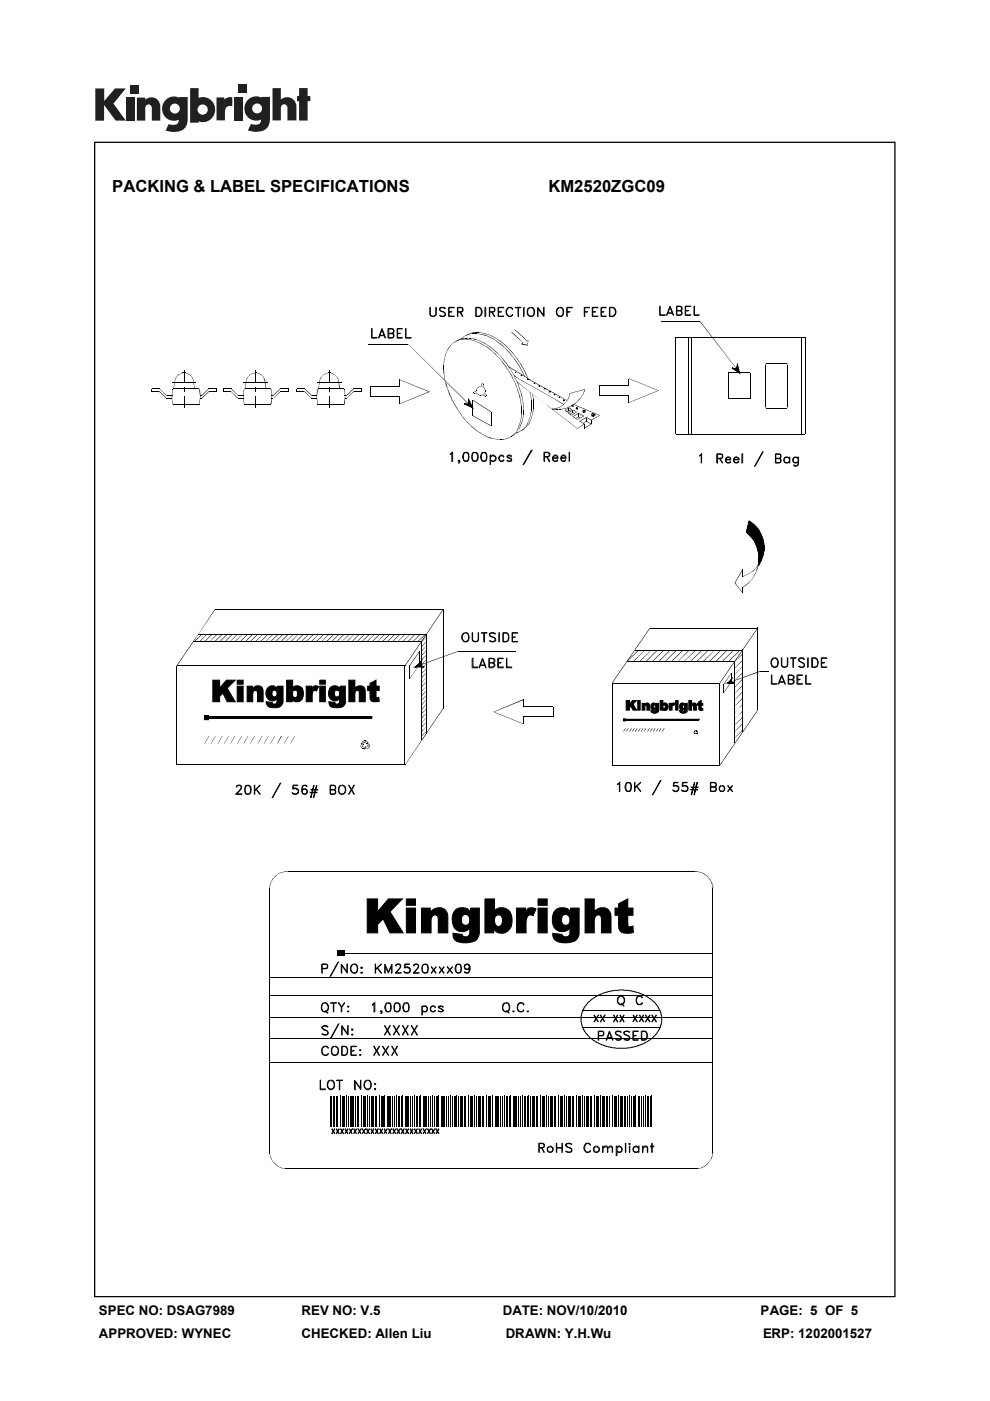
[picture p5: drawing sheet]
<svg xmlns="http://www.w3.org/2000/svg" width="210mm" height="297mm" viewBox="0 0 210 297" stroke-linecap="round" stroke-linejoin="round" font-family="sans-serif">
<defs><g id="words">
<g font-size="3.5">
<text x="23.8" y="40.7">PACKING &amp; LABEL SPECIFICATIONS</text>
<text x="116.3" y="40.7">KM2520ZGC09</text>
</g>
<g font-size="2.8">
<text x="21" y="278.8">SPEC NO: DSAG7989</text>
<text x="64" y="278.8">REV NO: V.5</text>
<text x="106.6" y="278.8">DATE: NOV/10/2010</text>
<text x="161.3" y="278.8">PAGE: 5 OF 5</text>
<text x="21" y="283.6">APPROVED: WYNEC</text>
<text x="64" y="283.6">CHECKED: Allen Liu</text>
<text x="107.3" y="283.6">DRAWN: Y.H.Wu</text>
<text x="161.8" y="283.6">ERP: 1202001527</text>
</g>
</g></defs>
<g fill="#231f20">
<path d="M20.2 18.8h1.9v2.6l2.3-2.6h2.3l-2.6 3.2 2.6 3.6h-2.2l-2.4-3.3v3.3h-1.9z"/>
<path d="M26.7 20.7h1.8v4.9h-1.8z"/>
<path d="M49.6 20.7h1.8v4.9h-1.8z"/>
<path d="M27.6 18h1.8v1.8h-1.8z"/>
<path d="M50.5 18h1.8v1.8h-1.8z"/>
<path d="M29 20.7h1.8v.5a1.9 1.9 0 0 1 2.2-.4 1.9 1.9 0 0 1 1 2v2.8h-1.8v-2.7a.7 .7 0 0 0-.7-.8 .7 .7 0 0 0-.7 .8v2.7h-1.8z"/>
<path d="M45.9 20.7h1.6v.4a2.02 2.02 0 0 1 1.8-.5v1.9h-.2a1.12 1.12 0 0 0-1.4 1.3v1.7h-1.8z"/>
<path d="M57.8 18.7h1.8v2.4a1.98 1.98 0 0 1 2.2-.3 1.98 1.98 0 0 1 1.1 2v2.7h-1.9v-2.6a.7 .7 0 0 0-.7-.8 .7 .7 0 0 0-.7 .8v2.6h-1.8z"/>
<path d="M63.4 18.7h1.8v1.7h.6v1.1h-.6v4.1h-1.8v-4.1h-.4v-1.1h.4z"/>
<path d="M40.3 18.7v7.3h1.8v-.3a2.63 2.63 0 0 0 3.5-2.5 2.63 2.63 0 0 0-3.5-2.4v-2.1zM41.9 23.2a1.1 1.1 0 0 1 2.2 0 1.1 1.1 0 0 1-2.2 0z"/>
<path d="M35.3 21a2.56 2.56 0 0 0-.6 3.3 2.56 2.56 0 0 0 3.2 1.1 1.09 1.09 0 0 1-1.5 1.1l-.6-.2-.7 1.4a5.3 5.3 0 0 0 3.7-.2 2.68 2.68 0 0 0 1-2.4v-4.5h-1.8v.1l-.8-.2a2.45 2.45 0 0 0-1.9 .5zM36 23a1.05 1.05 0 0 1 2.1 0 1.05 1.05 0 0 1-2.1 0z"/>
<path d="M52.8 21a2.56 2.56 0 0 0-.6 3.3 2.56 2.56 0 0 0 3.2 1 1.09 1.09 0 0 1-1.5 1.1l-.7-.1-.6 1.4a5.3 5.3 0 0 0 3.7-.3 2.68 2.68 0 0 0 1-2.3v-4.6h-1.9v.2l-.8-.3a2.45 2.45 0 0 0-1.8 .6zM53.5 23a1.05 1.05 0 0 1 2.1 0 1.05 1.05 0 0 1-2.1 0z"/>
</g>
<g fill="#000">
<path d="M37.3 80.1l.2-.2-.1 .2zM37.5 79.7l-.1 .2zM37.5 79.7l.2-.2 .1 .1zM37.7 79.5l.2-.1v.1l-.1 .1zM37.9 79.4l.2-.1-.2 .2zM38.1 79.3l.2-.1zM38.3 79.2l.2-.1zM38.7 79l.7 .1zM38.5 79.1l.2-.1zM39.4 79l.2 .1v.1zM39.6 79.2v-.1l.2 .2zM39.8 79.2l.3 .1-.1 .1z"/>
<path d="M40 79.4h.2zM40.1 79.5l.1-.1 .2 .1-.1 .1zM40.3 79.6l.1-.1 .2 .2zM40.5 79.7l.2 .2zM52.4 80.1l.3-.2-.2 .2zM52.6 79.9l.2-.2zM52.8 79.5l.1 .1-.1 .1zM52.8 79.5l.3-.1-.2 .2zM53.1 79.4l.2-.1zM53.3 79.3h.2zM53.4 79.2l.3-.1-.2 .2zM53.7 79.1h.2z"/>
<path d="M54.1 79l.4 .1zM53.9 79l.2 .1zM54.5 79l.3 .2zM54.8 79.1l.2 .2zM55 79.2l.2 .1-.1 .1zM55.1 79.4h.3zM55.3 79.5l.1-.1 .2 .2zM55.6 79.5l.1 .2zM55.6 79.7l.3 .2zM68 80.1l.2-.2-.1 .2zM68.2 79.9l.2-.2zM68.3 79.7l.2-.2z"/>
<path d="M68.5 79.5l.2-.1zM68.7 79.4h.2zM68.8 79.3h.3zM69 79.2l.3-.1-.2 .2zM69.5 79l.6 .1zM69.3 79.1l.2-.1zM70.1 79l.3 .2zM70.4 79.1l.2 .1-.1 .1zM70.5 79.3h.3zM70.7 79.4l.1-.1 .2 .2zM71 79.4l.1 .2zM71.1 79.5l.2 .2z"/>
<path d="M71.2 79.7l.3 .2zM94.1 77.3v.5zM94.1 77.8v.6zM94.1 78.4l.1 .5-.1 .1zM94.1 79l.1-.1v.6zM94.1 76.4l.1 .5zM94.1 76.9v.4zM94.1 79.5l.2 .5zM94.2 76v.5zM94.2 80l.2 .6zM94.4 75.6l-.2 .4zM94.5 75.1l-.1 .5z"/>
<path d="M94.6 74.7l-.1 .4zM94.8 74.3l-.2 .4zM95 74h.1l-.3 .3zM95.2 73.7l-.1 .3zM95.3 73.5l-.1 .3zM95.5 73.2l-.1 .3zM95.5 73.2l.3-.2-.2 .3zM95.7 73l.3-.2zM96 72.8l.3-.2zM96.3 72.6l.3-.1zM96.5 72.4h.3zM96.7 72.3l.1 .1z"/>
<path d="M96.8 72.3h.2zM96.8 72.3l.3-.1zM96.9 72.2l.4-.1zM97.1 72.2l.3-.1zM97.2 72l.3-.1zM97.4 72l.3-.1v.2zM97.5 71.9l.3-.1 .1 .1zM97.7 71.9l.3 .1-.3 .1zM97.9 71.8l.1-.2 .1 .1zM97.8 71.8l.3-.1v.1l-.2 .1zM98 71.9l.3-.1v.2zM98 71.6l.4-.3-.3 .4z"/>
<path d="M98.1 71.7l.4 .1h-.4zM98.3 71.8l.3 .1-.3 .1zM98.4 71.3l.2-.1zM98.7 71.6h.3v.2h-.3zM98.5 71.7l.2-.1v.2zM98.6 71.2h.4zM98.6 71.8h.4v.2zM98.8 71.1l.2-.1-.1 .2zM99 71v-.1zM98.9 71.1l.3-.2-.2 .3zM99 70.9h.4zM99 71.8l.4 .2h-.4z"/>
<path d="M99.4 71.7l.4 .1zM99 71.6l.4 .2h-.4zM99.2 70.9h.4zM99.3 70.8l.3-.1-.2 .2zM99.5 70.8l.3-.1zM99.6 70.7h.4zM99.4 71.9l.5 .1zM100.1 70.7h1zM99.8 70.7h.3zM99.9 70.6l.3-.1zM99.8 72.1h.5zM99.8 71.7l.5 .1z"/>
<path d="M100.2 70.5l.4-.1v.2zM100.2 72.2l.1-.1 .4 .3zM100.2 71.8h.5v.2zM100.8 70.4l.7 .1zM100.6 70.4l.2 .1-.2 .1zM100.7 72.3l.5 .2zM100.7 71.8l.5 .3-.5-.1zM101.1 70.7l.4 .1zM101.2 72.4l.4 .3zM101.2 72l.4 .3zM101.5 70.4l.4 .2zM101.6 72.6l.4 .2-.1 .1z"/>
<path d="M101.6 72.2l.4 .2zM101.5 70.7l.5 .1zM102 72.8l.4 .2-.1 .1-.4-.2zM102 72.4l.4 .1-.1 .1zM101.9 70.9h.5zM101.9 70.5l.5 .1zM102.4 72.5l.5 .3-.1 .1-.5-.3zM102.3 71h.6v.2zM102.4 73l.5 .4-.6-.3zM102.3 70.7h.6zM102.9 71l.4 .3-.4-.1zM102.9 72.8l.4 .3-.5-.2z"/>
<path d="M102.8 70.7h.1l.4 .2zM102.9 73.3l.5 .2-.1 .1zM103.3 71.2l.4 .1-.1 .1zM103.3 70.8l.4 .2zM103.3 73.6l.1-.1 .4 .4-.1 .1zM103.3 73l.5 .4-.1 .1zM103.7 71.3l.4 .3-.1 .1-.4-.3zM103.7 70.9l.4 .2-.1 .1zM103.7 74l.1-.1 .4 .3-.1 .1zM103.8 73.4l.4 .2-.1 .1-.4-.2zM104 71.7l.5 .1zM104.1 71.1l.4 .2v.1l-.5-.2z"/>
<path d="M104.2 74.2l.4 .4-.5-.3zM104.1 73.7l.1-.1 .4 .4h-.1zM104.5 71.8l.5 .3-.5-.3zM104.5 71.4l.5 .1zM104.5 74.6l.6 .4-.1 .1zM104.6 74l.5 .4-.1 .1-.5-.5zM105.1 75l.3 .5-.4-.4zM104.9 71.6l.1-.1 .4 .4zM105 74.5l.1-.1 .4 .3-.1 .1zM105 72l.5 .4h-.1zM105.5 74.7l.3 .5-.4-.4zM105.4 75.4l.5 .5z"/>
<path d="M105.4 71.8l.5 .3-.1 .1zM105.4 72.4h.1l.4 .3-.1 .1zM105.8 75.1l.5 .6zM105.8 75.9l.5 .5zM105.8 72.2l.1-.1 .4 .3-.1 .1zM105.8 72.8l.1-.1 .4 .3-.1 .1zM106.2 75.7l.5 .5zM106.2 76.4l.5 .5v.1zM106.2 72.5l.1-.1 .4 .4v.1zM106.2 73.1l.1-.1 .4 .4v.1zM106.7 76.2l.5 .5-.1 .1zM106.7 77v-.1l.5 .5-.1 .1z"/>
<path d="M106.7 72.9v-.1l.5 .3-.1 .1zM106.7 73.4l.5 .4-.5-.3zM107.2 77.4l.3 .6-.1 .1-.3-.6zM107.1 73.8l.4 .3-.1 .1zM107.1 76.8l.1-.1 .4 .5-.1 .1zM107.1 73.2l.1-.1 .4 .4-.1 .1zM107.5 77.3l.1-.1 .3 .6-.1 .1zM107.4 78.1l.1-.1 .4 .6zM107.6 73.5l.3 .4-.1 .1-.3-.4zM107.4 74.2l.1-.1 .5 .5-.1 .1zM107.9 78.6l.4 .5-.1 .1zM107.9 77.9v-.1l.5 .6z"/>
<path d="M107.9 74.7l.1-.1 .4 .5v.1zM107.8 74l.1-.1 .5 .5v.1zM108.3 79.1l.3 .6-.1 .1-.3-.6zM108.3 78.4l.4 .6zM108.4 75.2v-.1l.5 .6zM108.4 74.5v-.1l.5 .5-.1 .1zM109 79.5l1.2 1-1.2-.9zM108.6 79l.4 .5zM108.5 70.4l.5 .4v.1l-.6-.4zM108.8 75.7l.5 .5-.1 .1zM108.8 75l.1-.1 .4 .6zM109 70.8l.5 .5-.5-.4z"/>
<path d="M109.2 76.3l.1-.1 .3 .6h-.1zM109.2 75.5l.5 .5-.1 .1zM109.2 69.9l.6 .4-.1 .1-.6-.4zM109.5 76.8h.1l.5 .5-.1 .1zM109.7 76l.4 .6-.5-.5zM109.5 71.3l.6 .5h-.1zM109.7 70.4l.1-.1 .5 .5-.1 .1zM110.1 77.3l.3 .6-.1 .1-.3-.6zM110 76.6l.5 .5-.1 .1zM110 71.8h.1l.5 .5zM110.6 72.9l.4-.1zM110.4 77.9l.3 .6-.1 .1-.3-.6z"/>
<path d="M110.5 72.3l.2 .2zM110.4 77.2l.1-.1 .3 .6-.1 .1zM110.3 70.8l.5 .5h-.1l-.5-.4zM110.7 78.5l.2 .7zM110.7 72.4l.3 .3-.1 .1zM110.8 77.7l.4 .6-.1 .1-.4-.6zM111 79.1l.3 .7-.4-.6zM110.7 71.3h.1l.5 .5h-.1zM111.2 78.3l.3 .7h-.2zM111.3 71.8l.3 .2-.1 .1-.3-.3zM111.3 79h.2l.2 .6zM111.5 72.1l.1-.1 .1 .3v.1z"/>
<path d="M111.7 72.3l.3-.2zM110.6 72.9l1.3 .2v.2l-1.3-.3zM112 72.2l-.2 1zM155.2 78.1l1 .1zM156.3 77.3l-.1 .9zM148.4 68.1l.1-.1 8.3 11zM156.3 77.3l.5 1.8zM155.2 78.1l.1-.1 1.5 1v.1zM162.3 77.3v.1zM162.3 77.2l.1 .1h-.1zM162.3 77.2h.2zM162.5 77l.2 .1z"/>
<path d="M162.4 77.1l.1-.1v.2zM166.8 77l.1 .1zM166.9 77l.1 .2zM167.1 77.3l.1 .1zM167 77.1v.2zM167 77.3l.1-.1 .1 .1zM169.1 71.5l1.7 .1zM32.1 82.5l.1 .4zM32.2 82.9l1.5 .1zM32.2 82.4l1.7 .1zM33.8 82.9l-.1 .1zM33.8 82.4l.1 .1z"/>
<path d="M33.9 82.5l.1-.1v.2zM34 82.5l1.4 1.4h-.1zM35.2 84.3v.2zM35.2 84.3l.1 .2zM33.8 82.9l1.4 1.4v.1l-1.5-1.4zM35.4 83.9h-.1zM35.3 84.4l1.2 .1zM35.4 83.9h1.1zM36.4 84.1l.2 1.5zM36.5 82.6l.1 .1zM36.5 82.7l-.1 1.4zM36.5 85.6l.2 .1z"/>
<path d="M36.5 82.6h.2zM36.7 85.7v.2zM36.6 82.5l.1-.1v.2zM36.8 85.7l-.1 .2zM36.7 82.4v.2zM37.2 80.2l.1 .1-.2 .2zM37.3 80.1v.2zM39 82l.1 1zM39 81.1l.1 .1zM40.7 79.9l.1 .2h-.1zM40.7 80.1h.1l.1 .1-.1 .1zM40.9 80.2l.1 .3-.2-.2z"/>
<path d="M41.3 82.4l-.1 .1zM41.4 82.4l-.1 .1zM40.9 80.5l.4 1.9zM42.1 85.8l.1-.1v.2zM42.2 85.7v.2zM42.3 85.6v.1zM42.2 82.4v.2zM42.4 84.1l-.1 1.5zM42.3 82.6v-.1zM42.3 82.4v.1l-.1 .1zM42.4 84.4l.5 .1zM42.3 82.6l.1 .1z"/>
<path d="M42.4 83.9h.2zM42.3 82.7h.1l.1 1.4zM42.6 83.9h.1zM42.7 83.9h.1zM42.9 84.3v.2zM42.9 84.3l1.4-1.4 .1 .1-1.5 1.4zM44.1 82.4l.1 .2zM42.7 83.9l1.4-1.4 .1 .1-1.4 1.3zM44.2 82.4l1.8 .1zM44.2 82.4l.1 .1zM44.1 82.4l.1 .1zM44.3 82.9l.1 .1z"/>
<path d="M44.4 82.9l1.6 .1zM45.9 82.5l.1 .4zM47.3 82.5v.4zM47.3 82.9l1.6 .1zM47.3 82.4l1.7 .1zM48.9 82.9v.1zM49 82.4l.1 .1zM49.2 82.5l1.4 1.4-1.5-1.3zM49.1 82.4v.2zM50.4 84.3v.2zM50.4 84.3l.1 .2zM48.9 82.9l1.5 1.4-.1 .1z"/>
<path d="M50.5 84.4l1.2 .1zM50.6 83.9h1.1zM51.6 84.1l.2 1.5zM51.7 82.7l-.1 1.4zM51.7 82.5l.1 .1zM51.7 82.7l.1-.1zM51.7 85.6l.1 .1zM51.8 85.7v.2zM51.7 82.5l.1-.1v.2zM51.9 85.7l-.1 .2zM51.8 82.4v.2zM52.3 80.2l.1 .1-.2 .2z"/>
<path d="M52.4 80.1v.2zM54.2 82l.1 1zM54.2 81.1l.1 .1zM55.8 79.9l.2 .2h-.1zM55.9 80.1h.1l.1 .1v.1zM56.1 80.2l.1 .3h-.1zM56.4 82.4h.2zM56.6 82.4l-.1 .1zM56.1 80.5h.1l.3 1.9zM57.3 85.7l.1 .2zM57.3 85.7l.2 .1-.1 .1zM57.3 82.4l.1 .2z"/>
<path d="M57.4 85.7l.1 .1zM57.4 85.6h.2zM57.4 82.4v.2zM57.6 84.4l.4 .1zM57.6 84.1v1.5h-.2zM57.4 82.6l.2 .1zM57.4 82.6h.2zM57.6 83.9h.2zM57.5 82.7l.2 1.4zM57.8 83.9h.1zM58 84.3l.1 .2zM59.4 82.9l.1 .1-1.4 1.4z"/>
<path d="M57.8 83.9l1.5-1.4 .1 .1-1.5 1.3zM59.4 82.4l1.7 .1zM59.4 82.4v.1zM59.3 82.5l.1-.1v.2zM59.5 82.9l.1 .1zM59.4 82.9l.1 .1zM59.6 82.9l1.5 .1zM61.1 82.5h.1v.4h-.1zM62.8 82.5l.1 .4zM62.9 82.9l1.5 .1zM62.9 82.4l1.7 .1zM64.6 82.4l.1 .1z"/>
<path d="M64.4 83l.2-.1zM64.8 82.5l1.4 1.4h-.1l-1.4-1.3zM64.7 82.4v.2zM66 84.3v.2zM64.5 83l.1-.1 1.4 1.5zM66 84.4l1.2 .1zM66.2 83.9h-.1zM66.2 83.9h1zM67.1 84.1l.3 1.5zM67.2 82.7h.2l-.3 1.4zM67.3 82.5l.1 .1zM67.2 82.7l.2-.1z"/>
<path d="M67.3 85.6l.1 .1zM67.3 85.7l.1 .1zM67.3 82.5l.1-.1 .1 .2zM67.4 85.7v.2zM67.5 85.7l-.1 .2zM67.4 82.4l.1 .2zM67.9 80.2l.1 .1-.2 .2zM68 80.1v.2zM69.8 82l.1 1zM69.8 81.1l.1 .1zM71.4 79.9l.2 .2h-.1zM71.5 80.1h.1l.1 .1-.1 .1z"/>
<path d="M71.7 80.2l.1 .3-.2-.2zM72 82.4h.1zM72.1 82.4v.1zM72.1 82.4l.1 .1zM71.7 80.5l.4 1.9h-.1zM72.9 85.7l.1 .2zM72.9 85.7l.2 .1-.1 .1zM72.9 82.4l.1 .2zM73 85.7l.1 .1zM73 85.6h.2zM73.1 82.6l.1 .1zM73 82.4v.2z"/>
<path d="M73.2 84.4l.4 .1zM73.2 84.1v1.5h-.2zM73 82.6h.2zM73.2 83.9h.2zM73.1 82.7l.1 1.4zM73.4 83.9h.1zM73.4 83.9h.2zM73.6 84.3l.1 .2zM75 82.9l.1 .1-1.4 1.4zM73.4 83.9l1.4-1.4 .1 .1-1.4 1.3zM74.9 82.4l.1 .1zM74.8 82.5l.1-.1v.2z"/>
<path d="M75 82.4l1.7 .1zM75 82.4l.1 .1zM75.1 82.9l.1 .1zM75 82.9l.1 .1zM75.2 82.9l1.5 .1zM76.6 82.5h.2v.4h-.2zM84.7 80.5l.1 1.5zM84.7 84.1l.1 1.5zM84.8 85.6l6.2-2.6 .1 .1zM84.8 80.5l6.3 2.5-.1 .1zM94.3 80.6l.3 .5zM94.5 81.1l.2 .5-.1 .1z"/>
<path d="M94.6 81.7l.1-.1 .2 .7zM94.8 82.3l.4 .5-.1 .1zM95.2 82.8l.2 .7h-.2zM95.2 83.5h.2l.2 .7zM95.7 84.1l.1 .7zM95.9 84.7l.4 .6-.1 .1-.4-.6zM96.3 85.3l.3 .6-.1 .1-.3-.6zM96.6 85.9l.3 .6-.1 .1-.3-.6zM96.9 86.5l.4 .6-.5-.5zM97.2 87.1l.5 .5-.1 .1zM97.7 87.6l.3 .6-.4-.5zM97.9 88.2l.6 .5-.1 .1z"/>
<path d="M98.5 88.7l.4 .6-.5-.5zM98.5 85.6h.9zM98.9 89.2l.5 .5-.1 .1zM99.4 89.7l.3 .4-.4-.3zM99.4 84.7l-.1 .9zM99.7 90l.4 .5v.1zM99.8 86.1l.3 .3-.4-.3zM99.8 85.9v.2zM99.8 86l.4 .3-.1 .1zM100.1 90.5l.5 .3-.1 .1-.4-.3zM86.6 72.9l13.5 13.3-.1 .1zM98.5 85.6l1.6 .8z"/>
<path d="M100.3 84.8l4 2.5-.1 .1-4-2.5zM99.4 84.7l.8 1.6-.1 .1zM100.4 83.2l.1 .1zM100.5 83.3v.1zM100.6 90.8l.4 .3-.1 .1-.4-.3zM100.5 83v.2zM100.4 83.2l.1-.1zM100.6 83.4h-.1zM100.5 83l.1 .1zM100.6 83.4h.1zM101 91.1l.4 .5-.5-.4zM101 82.8l.1 .1z"/>
<path d="M101.1 82.4l.1 .2zM101.1 82.6l-.1 .2zM101.2 83.3v.1h-.1zM100.6 83l.5-.2zM101.1 82.4l.1-.1v.2zM101.2 83.4l.1 .2zM100.7 83.4l.5-.1zM101.2 82.2l.1 .1h-.1zM101.3 83.5l.2 .1-.1 .1zM101.2 82.2h.3zM101.4 91.5l.5 .2-.1 .1zM101.5 83.6l.1 .2-.2-.1z"/>
<path d="M101.4 82.1l.2-.1-.1 .2zM101.6 83.7h.2v.2zM101.6 82h.2zM101.8 83.7l.1 .2h-.1zM101.7 81.9l.2 .1zM101.9 91.7l.4 .5-.5-.4zM101.9 83.8l.2 .1zM101.8 81.9l.2 .1zM102.1 83.8l.1-.1 .1 .2zM102.1 81.4l-.1 .5zM102.2 81.3l.1 .1zM102.1 81.4h.2z"/>
<path d="M102.2 83.7l.1 .1v.1zM102.2 81.3l.1-.1v.2zM102.3 83.7h.2zM102.3 92.1l.5 .1-.1 .1zM102.3 81.2v.2zM102.5 81.6l-.1 .5zM102.3 81.2l.1 .2zM102.5 81.4l.1 .2zM102.4 82l.2 .1-.1 .1zM102.4 81.4h.2zM102.8 92.2l.4 .3-.1 .1-.4-.3zM102.5 82.2h.2z"/>
<path d="M102.9 83.9v.2zM102.6 82.3l.1-.1 .1 .1zM102.5 83.6l.4 .3-.1 .1-.4-.3zM102.8 83.2l.1 .2zM102.8 83.2l.1-.1v.2zM102.9 82.8v.3zM102.7 82.3l.2 .1-.1 .1zM102.9 84l.1 .1zM102.9 82.7v-.1v.2zM102.8 82.5l.1-.1v.2v.1zM103 83.9v.2zM103.2 92.5l.4 .2-.5-.1z"/>
<path d="M103 83.9l.2 .1zM103.1 83.8l.1 .1zM102.8 83.4l.4 .3-.1 .1zM103.1 83.9l.1 .1zM103.1 83.9h.1zM103.1 83.7l.1 .1zM103.6 92.7l.4 .1v.1l-.5-.1zM104 92.8l.5 .2-.5-.1zM100.2 88.2l.1-.1 4 2.2-.1 .1zM104.5 92.9l.4 .2zM104.9 93l.4 .2zM105.3 93.1l.5 .1z"/>
<path d="M105.8 93.2l.3 .1h-.4zM106.1 93.2l.3 .1zM106.4 93.2l.3-.1v.2zM106.7 93.1l.3 .1-.3 .1zM107 93.1l.3-.1zM107.3 93h.4zM107.6 92.9l.3-.1-.2 .2zM107.9 92.8l.3-.1zM108.2 92.7l.3-.1zM108.4 92.5l.1-.1-.1 .2zM108.4 92.5l.3-.3 .1 .1-.3 .3zM108.5 92.4l.1 .1z"/>
<path d="M108.6 92.4l.4-.1zM108.7 92.2l.3-.1-.2 .2zM108.6 79.7l.3 .7-.4-.6zM108.9 92.2l.3-.1-.2 .2zM109.1 91.8l.1 .1-.2 .3zM109.4 91.8l-.3 .3zM109.1 91.8l.3-.1-.2 .2zM108.8 80.4l.4 .6zM108.9 79.5l.4 .6zM109.5 91.6l.1 .1-.2 .2zM109.5 91.4l-.1 .3zM109.4 91.8l.3-.1v.1z"/>
<path d="M109.1 81l.4 .6-.1 .1zM109.5 91.6l.3-.2-.2 .3zM109.7 91.1h.1l-.3 .3zM109.2 80.1l.4 .6zM109.7 80.9l.8 .8-.9-.7zM109.7 91.7h.4l-.4 .1zM109.5 81.6l.2 .7-.3-.6zM110 91.1l-.2 .3zM109.8 90.8v.3zM110 90.4l-.1 .5zM109.6 82.3l.2 .6zM109.5 80.7l.4 .6-.1 .1z"/>
<path d="M110.1 90.9l-.1 .2zM110 91.6l.3-.2-.2 .3zM110.1 90v.5zM109.9 82.8l.2 .7-.3-.6zM109.9 81.3l.2 .7-.3-.6zM110.2 80.4l4.8 2.7zM110.2 90.6l-.1 .3zM110.3 89.5l-.1 .5zM110.1 83.5l.2 .5h-.2zM110.3 91.4l.3-.1zM110.4 90.1l-.1 .5zM110.1 82l.1 .7z"/>
<path d="M110.1 84h.2v.6zM110.4 89.1l-.1 .4zM110.5 81.6l5.4 4.2zM110.4 84.5l.1 .6zM110.6 89.7l-.1 .5zM110.5 88.7l-.1 .4zM110.6 86.2v1.1zM110.4 85.1l.2 .5zM110.6 88.2l-.1 .5zM110.6 87.3v.5zM110.5 91.3l.1-.1v.2zM110.3 82.6l.3 .7-.4-.6z"/>
<path d="M110.5 85.6l.1 .6zM110.6 91.2l.3-.1zM110.7 89.3l-.1 .5zM110.6 87.8v.5zM110.6 91.2l.1-.1zM110.5 83.3l.2 .5h-.1zM110.7 91.1h.4zM110.6 83.8h.1l.1 .6zM110.8 88.9v.5zM110.7 84.4l.2 .5zM110.8 91.1l.3-.2-.2 .2zM110.9 88.4l-.1 .5z"/>
<path d="M110.8 84.9l.1 .6zM111 88l-.1 .4zM111 87.1l.1 .9zM111.1 86.5l-.1 .6zM111 86v.6zM111 85.4l.1 .6zM111 91l.3-.1zM111.2 90.6l.1 .1-.2 .2zM111.2 90.8l.3-.2-.2 .3zM111.2 90.6l.3-.2-.2 .3zM111.7 90.4v.1l-.2 .2zM111.7 90.1v.1l-.2 .3z"/>
<path d="M111.7 90.4l.2-.3-.2 .4zM111.8 89.9l-.1 .3zM112.1 89.9l.1 .1-.3 .2zM111.9 89.6v.4zM112.1 89.2l-.2 .4zM111.7 79.5l.3 .7-.3-.6zM112.3 88.8l-.2 .4zM112.3 89.6l-.1 .4zM112.4 88.4l-.1 .4zM112.3 89.4v.3zM112.5 88.9l-.2 .5zM112.5 87.9l-.1 .5z"/>
<path d="M112.7 88.5l-.2 .4zM112.6 87.4l-.1 .5zM112.3 83.1l.3 .6zM112.7 87v.5zM112.7 86.1l.1 .9zM112.7 84.9l.1 1.2zM112.5 83.7l.2 .6zM112.8 88.1l-.1 .4zM112.6 84.3l.2 .6zM112.9 87.7l-.1 .4zM113 87.2l-.1 .5zM113.1 86.7v.5z"/>
<path d="M113.1 85.9l.1 .8zM113.1 84.7l.1 1.2zM112.9 83.5l.2 .6zM113 84.1l.2 .6zM107.9 77.7l5.4 3.3-.1 .1-5.4-3.3zM115 83l2.8 1.7zM115.9 85.8l6.5 5.1zM117.1 86.7h.3l-.3 .1zM117.1 86.7l.4 .1h-.4zM117.4 86.7l.4-.1v.1zM117.5 86.7h.3v.2zM113.2 81.1l.1-.1 4.5 2.4-.1 .1z"/>
<path d="M117.8 86.6l.3 .1h-.3zM117.8 84.6l1.8 1.1-.1 .1zM117.8 86.7h.5v.2h-.5zM118 86.6l.3-.2-.2 .3zM118.3 86.7l.3 .1-.3 .1zM118.3 86.4h.4zM118.6 86.7l.4 .1zM118.6 86.3l.3-.2-.2 .3zM118.9 86.1l.3-.1zM119 86.7h.4zM119.2 86l.2-.2zM119.4 86.7l.4-.1z"/>
<path d="M119.6 85.6h.1l-.3 .3zM119.6 85.6l.4-.2-.3 .2zM119.8 86.6l.3-.1zM119.8 86.9l.8-.5 .1 .1zM120 85.1l-.1 .3zM120.3 84.9l-.3 .2zM120.1 86.5l.4-.1zM117.7 83.5l.1-.1 2.5 1.6zM120.5 84.5v.1l-.2 .3zM119.9 86.9l.5 .4-.1 .1-.5-.4zM120.5 87.5l.7 .5-.1 .1-.6-.5zM120.5 84.3v.3z"/>
<path d="M120.5 86.3l.4-.1zM120.7 84l-.1 .4zM120.7 86.4l.6 .3-.1 .1-.6-.3zM120.1 87.2l.5-.3 .1 .1-.5 .3zM120.6 86.5l.1 .5zM120.7 86.9l.2 .1h-.3zM120.8 83.7l-.1 .3zM120.8 83.4h.2l-.1 .3zM120.8 86.1h.4zM120.9 83.4l3.2-.8zM120.9 87.8l.6-.4 .1 .1-.6 .3zM121.1 86l.5-.1z"/>
<path d="M120.3 87.3l.9-.6 .1 .1zM121.1 88l1.2-.7-1.1 .8zM120.5 87.5l1-.6 .1 .1-1.1 .6zM121.6 87.4l.3 .2-.4-.1zM121.5 86.9l.1 .6zM121.5 85.8l.3-.2h.1l-.3 .3zM121.5 88.3l1.2-.7v.1l-1.1 .7zM121.8 85.6l.4-.1zM122.1 85.4l.4-.3-.3 .4zM121.6 86.9l.7 .5-.8-.4zM121.7 85.6l.6 .4-.1 .1zM121.6 88.3l.8 .7-.9-.6z"/>
<path d="M122.4 90.8l1.5-.9 .1 .1zM122.7 84.8v.1l-.3 .2zM122.7 87.7v.7zM122.7 87.6v.1zM122.7 87.6l1.1 .6v.1l-1.1-.6zM122.1 88.7l.6-.3-.5 .4zM122.7 84.8l.2-.3 .1 .1-.3 .3zM122.9 84.5l.4-.2-.3 .3zM122.9 89.3l1.5-.9v.1l-1.4 .9zM122.7 88.4l.4 .2-.1 .1-.3-.3zM123.3 83.9l-.1 .4zM123.6 83.6l.1 .1-.4 .2z"/>
<path d="M123.8 83.3l-.1 .4zM122.4 88.9l1.4-.7v.1zM123.8 82.9h.2l-.2 .4zM123.9 89.9l.1 .9zM124 82.6v.3h-.2zM123.9 90.7l1.5-.8 .1 .1-1.5 .8zM122.9 89.4l.1-.1 1 .6-.1 .1zM124.4 88.4l1.1 .6-.1 .1-1-.6zM124.4 88.5v.9zM123.7 89.7l.7-.4v.1zM125.4 89.1l.1 .9zM124.4 89.4v-.1l1.1 .6-.1 .1z"/>
<path d="M125.4 89l1.8-1-1.7 1.1zM122.2 86.1l.1-.1 4.9 2.1zM133.3 80.3h.2v1.4h-.2zM133.3 83.9h.2v1.5h-.2zM133.4 80.2l6.3 2.6zM133.4 85.3l6.3-2.5zM162.3 86.2l.1 .1-.1 .1zM162.4 86.3v.2zM162.4 86.5l.1-.1v.2zM162.5 86.5l.2 .1zM166.8 86.5l.1 .1zM166.9 86.5l.1-.1z"/>
<path d="M167 86.3v.2zM167 86.3l.2-.1-.1 .2zM167.1 86.1l.1 .1zM169.1 92l1.7 .1zM158.9 110.4l-.6 2.4zM158.3 112.8l.1-.1 .3 .4zM158.6 113.1l.4 .2-.1 .1zM158.9 113.4l.1-.1 .2 .4zM159 110.4l.3 .2-.4-.1zM159.1 113.7l.4 .3zM159.3 110.6l.3 .3-.4-.2zM159.1 113.7l.5 .2-.1 .1z"/>
<path d="M159.4 114l.3 .3zM159.5 114l.1-.1 .2 .3-.1 .1zM159.6 110.9l.3 .2-.1 .1zM159.6 114.3l.4 .4zM159.8 114.2l.2 .5-.3-.4zM159.9 111.1l.2 .4-.3-.3zM159.9 114.7l.2 .3v.1zM159.9 114.7l.3 .3zM160.1 115l.2 .4-.2-.3zM160.1 115l.3 .3-.1 .1zM160.1 111.4l.4 .3-.1 .1zM160.2 115.4l.3 .4z"/>
<path d="M160.4 115.3l.2 .5-.3-.4zM160.4 115.8l.3 .4zM160.5 115.8l.2 .4zM160.5 111.7l.2 .3-.3-.2zM160.6 116.2l.1 .4zM160.8 119.5v.4zM160.7 116.5v.5zM160.8 119.5l-.1 .4zM160.6 116.2l.2 .3-.1 .1zM160.7 112l.1 .4zM160.8 119.1h.2l-.1 .4zM160.9 117.8l.1 .8z"/>
<path d="M160.8 117l.1 .4zM160.9 119.1l-.1 .4zM160.9 117.8l.1 1.3zM160.8 116.5v.5zM161.1 119.3l-.1 .4zM160.9 118.6l.1 .5h-.2zM160.8 117.4l.2 .4zM160.8 117.4h.2v.4zM160.9 117l.1 .4h-.2zM161.3 119l.1 .1-.2 .3-.1-.1zM160.8 112.4l.1-.1 .3 .3-.1 .1zM161.1 112.7l.1-.1v.5z"/>
<path d="M161.5 118.6l-.1 .5zM161.2 113.1l.1-.1 .1 .4zM161.6 118.3l-.1 .3zM161.8 117.9v.1l-.2 .3zM161.4 113.4l.1-.1 .1 .4zM161.8 117.5v.5zM161.7 113.7l.1 .4h-.1zM161.9 117.1l-.1 .4zM161.7 114.1h.1v.4zM162 116.8v.4zM162 115.6l.1 1.2zM161.9 114.4l.1 .4z"/>
<path d="M161.9 115.3l.2-.1v.4zM161.9 114.8l.2 .4-.2 .1zM41.2 135.9l1.7-1.5v.1l-1.6 1.5zM45.6 129.1v.1l-3.5 5.3zM42.1 134.4l-1 1.6-.1-.1zM42.3 135.9l1.7-1.5-1.6 1.6zM45 134.4l.1 .1-1.6 1.5-.1-.1zM46.1 134.4l.1 .1-1.7 1.5zM45.6 135.9l1.6-1.5 .1 .1-1.7 1.5zM48.2 134.4l.1 .1-1.6 1.5v-.1zM49.3 134.4l.1 .1-1.6 1.5v-.1zM50.4 134.4l.1 .1-1.6 1.5z"/>
<path d="M49.9 135.9l1.6-1.5-1.5 1.6zM52.5 134.4l.1 .1-1.5 1.5-.1-.1zM53.6 134.4l.1 .1-1.5 1.5-.1-.1zM53.1 135.9l1.6-1.5 .1 .1-1.6 1.5zM54.2 135.9l1.6-1.5-1.5 1.6zM56.8 134.4l.1 .1-1.5 1.5-.1-.1zM57.9 134.4l.1 .1-1.6 1.5zM57.4 135.9l1.6-1.5 .1 .1-1.6 1.5zM60 134.4l.1 .1-1.5 1.5-.1-.1zM61.1 134.4l.1 .1-1.5 1.5-.1-.1zM62.2 134.4l.1 .1-1.6 1.5zM61.7 135.9l1.6-1.5-1.5 1.6z"/>
<path d="M64.4 134.4v.1l-1.5 1.5-.1-.1zM65.5 134.4v.1l-1.5 1.5-.1-.1zM64.9 135.9l1.7-1.5v.1l-1.6 1.5zM66 135.9l1.7-1.5-1.6 1.6zM68.7 134.4l.1 .1-1.6 1.5-.1-.1zM69.8 134.4l.1 .1-1.7 1.5zM69.3 135.9l1.6-1.5 .1 .1-1.7 1.5zM71.9 134.4l.1 .1-1.6 1.5v-.1zM73 134.4l.1 .1-1.6 1.5v-.1zM74.1 134.4l.1 .1-1.6 1.5zM73.6 135.9l1.6-1.5-1.5 1.6zM76.2 134.4l.1 .1-1.5 1.5-.1-.1z"/>
<path d="M77.3 134.4l.1 .1-1.5 1.5-.1-.1zM76.8 135.9l1.6-1.5 .1 .1-1.6 1.5zM77.9 135.9l1.6-1.5-1.5 1.6zM80.5 134.4l.1 .1-1.5 1.5-.1-.1zM81.6 134.4l.1 .1-1.6 1.5zM81.1 135.9l1.6-1.5 .1 .1-1.6 1.5zM83.7 134.4l.1 .1-1.5 1.5-.1-.1zM84.8 134.4l.1 .1-1.5 1.5-.1-.1zM85.9 134.4l.1 .1-1.6 1.5zM85.4 135.9l1.6-1.5-1.5 1.6zM88 134.4l.1 .1-1.5 1.5-.1-.1zM89.1 134.4l.1 .1-1.5 1.5-.1-.1z"/>
<path d="M88.6 135.9l1.6-1.5 .1 .1-1.6 1.5zM90.5 135l-1.1 1.1zM90.5 135.9l-1 1.2-.1-.1zM89.4 137.9l1.1-1-1 1.1zM89.4 138.9l1.1-1-1 1.1zM89.4 139.8l1.1-1-1 1.1zM90.5 134.4l-1 1.6-.1-.1zM88 141.3l9.2-3.3 .1 .1-9.2 3.3zM137.8 133.1l.1 .1-8 11.7-.1-.1zM155.9 123.6l1.7 2.2-1.8-2.2zM157.5 124.6l.1 1.2zM157.5 120.7l.1 1.5z"/>
<path d="M157.5 120.6l.1 .1-1.7 2.9h-.1zM157.5 122.2l.4-.2-.3 .3zM157.5 124.5l.4-.3v.1l-.3 .3zM157.9 122l.4-.1zM157.9 124.2l.3-.2 .1 .1-.4 .2zM158.3 121.9l.3-.2zM158.2 124l.3-.3 .1 .1-.3 .3zM158.6 121.7l.4-.2zM158.5 123.7l.3-.2 .1 .1-.3 .2zM159.1 123.1l-.2 .5-.1-.1zM159 121.5l.3-.2zM159.1 123.1l.4-.2z"/>
<path d="M159.3 121.3l.3-.1zM159.6 122.5l-.2 .4zM159.6 121.1l.3-.3 .1 .1-.4 .3zM159.8 122.2l-.2 .3zM160.1 121.8v.1l-.3 .3zM159.9 120.9l.3-.3-.2 .3zM160.2 121.4l-.1 .5zM160.4 120.3h.1l-.4 .3zM160.4 121l.1 .1-.3 .3zM160.4 120.3l.3-.3-.2 .3zM160.5 120.7h.2l-.2 .4zM160.7 120.3v.4h-.2z"/>
<path d="M160.7 133.1v.1l-8 11.7-.1-.1zM160.9 119.7h.1l-.3 .3zM160.7 119.8v.5zM41 135.9l.1 .1-3.6 5.2h-.1zM43.4 151.7h.8zM43.4 151.7v.9zM44.2 152.3l.1 .3zM44.2 151.7l.1 .3zM44.3 156.1l-.9 1.6zM45.6 156.1l-.9 1.6zM47.1 156.1l-.9 1.6zM48.4 156.1l-.9 1.6z"/>
<path d="M49.8 156.1l-.9 1.6zM51.2 156.1l-.9 1.6zM52.6 156.1l-.9 1.6zM53.9 156.1l-.9 1.6zM55.6 156.1l-1 1.6zM56.9 156.1l-.9 1.6zM58.3 156.1l-1 1.6zM59.6 156.1h.2l-1 1.6zM61.1 156.1l-.9 1.6zM62.5 156.1l-.9 1.6zM76.6 157.7l-.1 .6zM76.5 157.6l.2 .1-.1 .1z"/>
<path d="M76.8 158.5l-.1 .1zM76.8 158.5v.2zM76.9 157.8l-.2 .7zM76.5 157.6h.4l-.4 .2zM76.8 158.6l.5 .1zM76.5 158.3l.3 .3zM76.9 157.3l.3 .2-.1 .1zM76.8 157.3l.4-.3 .1 .1-.4 .3zM76.9 157.5l.2 .3h-.1l-.2-.2zM76.8 158.3l.4 .1zM77.5 157.2h.1l-.4 .4-.1-.1zM77.4 157l.4 .7-.5-.6z"/>
<path d="M77.2 157l.1 .1zM77.3 157l.4 .1zM77.4 158.6l.2 .2v.1zM77.2 158.3l.2 .4zM77.5 158.3l.1 .1h-.1zM77.5 158.3l-.1 .3zM77.6 158.7v.2zM77.7 157l.4 .4-.1 .1-.4-.4zM77.7 157.7l.4 .1zM77.6 157.7l.2-.1-.1 .2zM77.9 157.9l.2 .4zM78.1 157.4v.4z"/>
<path d="M78 157.4l.1 .1zM78.1 157.8l.2-.1v.6zM77.6 158.7h.6zM78 157.8l.2-.1zM77.6 158.3h.7zM78.3 158.3h.1zM78.3 158.3l-.1 .4zM78.4 158.2l-.1 .1zM78.7 152l.1 .3zM94 129.1l.1 .1-8.2 12h-.1zM89 138l.1 .1-2.2 3.1v-.1zM89 140.8l-2.1 3.1z"/>
<path d="M88 141.3l1.9 .1zM88 141.3l1.4-1.2-1.3 1.3zM89.4 140.1l.1 .1-.4 .8zM90.5 139.7l-1 1.2-.1-.1zM90.5 140.7l-1 1.1h-.1zM89.4 142.7l1.1-1-1 1.1zM89.4 143.6l1.1-1-1 1.1zM90.5 143.5l-1.1 1.1zM90.5 144.5l-1 1.1h-.1zM89.4 146.5l1.1-1-1 1.1zM89.4 147.4l1.1-1-1 1.1zM89.4 148.4l1.1-1.1-1 1.1z"/>
<path d="M90.5 148.3l-1 1.2-.1-.1zM90.5 149.2l-1 1.2-.1-.1zM89.4 151.2l1.1-1-1 1.1zM89.4 152.2l1.1-1.1-1 1.1zM90.5 152.1l-1.1 1.1zM90.5 153l-1 1.2-.1-.1zM89.4 155l1.1-1-1 1.1zM89.4 156l1.1-1-1 1.1zM89.4 156.9l.2 .1zM89.1 141.1l.8 .2zM90.5 155.4l-1.1 1.6zM104.7 150.9l6.3-2.6v.1z"/>
<path d="M104.7 150.9l6.3 2.6zM111 152l.1 1.4zM111 148.4l.1 1.5zM132.2 152.4l.4 .1zM132.2 152.4l.1 .4zM132.6 152.7h.1v.1h-.1zM132.6 152.4l.1 .1zM132.6 154.4l.1 .1-.4 .6-.1-.1zM133 140.1l2.4-2.3 .1 .1-2.4 2.3zM133.2 154.4l.1 .1-.4 .6-.1-.1zM133.9 154.4l.1 .1-.4 .6-.1-.1zM134.3 140.1l2.5-2.3-2.4 2.4z"/>
<path d="M134.5 154.4l.1 .1-.4 .6-.1-.1zM135.1 154.4l.1 .1-.4 .6-.1-.1zM135.8 154.4l.1 .1-.5 .6v-.1zM135.7 140.1l2.4-2.3-2.3 2.4zM136.4 154.4l.1 .1-.5 .6-.1-.1zM137 154.4v.1l-.4 .6-.1-.1zM137 140.1l2.4-2.3 .1 .1-2.4 2.3zM137.7 154.4l.1 .1-.4 .6-.1-.1zM138.3 154.4l.1 .1-.4 .6-.1-.1zM138.4 140.1l2.4-2.3 .1 .1-2.4 2.3zM138.9 154.4l.1 .1-.4 .6-.1-.1zM139.6 154.4l.1 .1-.5 .6v-.1z"/>
<path d="M139.8 140.1l2.3-2.3 .1 .1-2.4 2.3zM140.2 154.4l.1 .1-.5 .6v-.1zM140.9 154.4v.1l-.4 .6-.1-.1zM141.1 140.1l2.4-2.3 .1 .1-2.4 2.3zM142.5 140.1l2.3-2.3 .1 .1-2.4 2.3zM143.8 140.1l2.4-2.3 .1 .1zM145.2 140.1l2.3-2.3 .1 .1zM146.4 140.1l2.5-2.3 .1 .1-2.5 2.3zM147.2 155.1l-.1 .3zM147.2 155l.1 .1zM147.3 155.5l-.1 .1zM147.3 155.4l.2 .1z"/>
<path d="M147.3 155.1l-.1 .4zM147.4 155l.1 .1-.2-.1zM147.1 155.4l.2 .1-.1 .1zM147.5 154.8v.1l-.1 .1h-.1zM147.3 155.1h.2zM147.5 154.9l.1 .1h-.1zM147.5 154.8l.3 .2-.1 .1-.2-.2zM147.5 155.4l.2 .1zM147.5 154.8v.1zM147.5 154.8l.2 .1zM147.6 155.5v.1zM147.3 155.5h.2v.1z"/>
<path d="M147.5 155.4h.2l-.1 .2zM147.5 155.5v-.1v.2zM147.6 155.4l.4 .1zM147.7 154.8l.2 .2h-.1l-.2-.1zM147.6 155.6h.1zM147.7 155h.2v.2h-.2zM147.6 155.1h.2zM147.8 155.2l.2 .2h-.2zM147.9 155l.1 .1-.2 .1zM147.9 155.1l.1 .2v.1zM147.8 155h.2l-.2 .1zM147.8 155h.2z"/>
<path d="M147.6 155.6h.4zM147.8 140.1l2.4-2.3 .1 .1-2.4 2.3zM148 155.4l-.1 .2zM148 155.4v-.1zM148.1 152.5l.1 .2zM149.1 140.1l2.5-2.3-2.4 2.4zM150.5 140.1l2.4-2.3 .1 .1-2.4 2.3zM151.9 140.1l2.3-2.3 .1 .1-2.4 2.3zM153.2 140.1l2.4-2.3 .1 .1-2.4 2.3zM153.5 145.1v1.8zM154.3 144.8l1.3 .1zM154.6 140.1l2.3-2.3 .1 .1-2.4 2.3z"/>
<path d="M155.1 142.7l-1.6 2.4zM155.1 144.5h.1l-1.7 2.4zM155.1 142.7l.1 1.8zM155.1 144.5l.6 .4zM155 144.5h.1l.6 .3-.1 .1zM155.8 140.2l1.6-1.6 .1 .1zM155.8 141.6l1.6-1.6 .1 .1zM155.8 142.9l1.7-1.6zM157.4 142.6l.1 .1-1.7 1.7zM157.4 144h.1l-1.7 1.7zM157.4 145.3l.1 .1-1.7 1.7zM157.4 146.7h.1l-1.7 1.7z"/>
<path d="M157.4 148l.1 .1-1.7 1.7zM157.4 149.4l.1 .1-1.7 1.6zM157.4 150.7l.1 .1-1.7 1.6zM155.8 153.7l1.6-1.6 .1 .1zM155.8 155l1.6-1.6 .1 .1zM155.8 156.4l1.6-1.6 .1 .1zM160.7 150.6l-8 11.7-.1-.1zM161.2 142.3h1.8v.1h-1.8zM154.3 144.8l6.9-2.5v.1zM94 150.1l.1 .1-8.3 12zM57.2 188v.3zM57.2 188.3v.3z"/>
<path d="M57.2 187.7v.4zM57.3 187.4l-.1 .3zM57.4 187.1v.4zM57.6 186.9l-.2 .2zM57.7 186.5l-.1 .4zM57.8 186.3v.3zM57.8 186.3l.4-.2-.3 .3zM58.3 185.9l-.2 .2zM58.3 185.9l.2-.3 .1 .1-.3 .2zM58.5 185.6l.3-.2-.2 .3zM58.8 185.4l.2-.1zM59 185.3l.3-.2z"/>
<path d="M59.3 185.1h.3zM59.5 185l.4-.1zM59.9 184.9l.2-.1zM60.1 184.8l.4-.1zM60.5 184.7h.2v.1zM60.7 184.7h.4l-.4 .1zM147.4 184.7h.2v.1zM147.6 184.7l.4 .1h-.4zM148 184.7l.3 .1zM148.3 184.8l.3 .2-.4-.1zM148.6 184.9l.3 .1zM148.9 185l.2 .1h-.3z"/>
<path d="M149.1 185.1l.3 .2-.3-.1zM149.4 185.3l.3 .1-.4-.1zM149.7 185.4l.2 .2-.3-.1zM149.9 185.6l.3 .3h-.1l-.3-.2zM150.1 185.9l.1-.1 .1 .3zM150.2 186.1l.3 .2-.1 .1zM150.4 186.4l.1-.1 .2 .2-.1 .1zM150.6 186.6l.1-.1 .1 .4zM150.8 186.9l.2 .2h-.2zM150.8 187.1h.2v.4zM151.2 188.3l.1 .3zM151 187.5l.1-.1 .1 .3z"/>
<path d="M151.1 188.1l.2-.1v.3zM151.1 187.7l.2 .3-.2 .1zM71.5 201.4h.1v1.3h-.1zM71.5 201.4h1.6v1.3h-1.6zM71.5 201.4l1.6 .1zM71.5 202.6l1.6 .1zM73 201.4l.1 1.3zM57.2 244v.6zM57.2 244.6l.1 .3zM57.2 244.9l.2 .3zM57.3 245.2l.1 .3zM57.5 245.4l.2 .4-.3-.3z"/>
<path d="M57.6 245.8l.2 .2zM57.7 246l.2 .3zM57.8 246.3l.4 .1-.1 .1zM58.2 246.4l.1 .4zM58.3 246.7l.3 .2-.1 .1-.2-.2zM58.6 246.9l.2 .3-.3-.2zM58.8 247.1l.2 .3zM59 247.3l.3 .2zM59.3 247.4l.3 .1-.1 .1zM59.6 247.5l.3 .2-.4-.1zM59.9 247.6l.2 .2zM60.1 247.7l.4 .2z"/>
<path d="M60.5 247.8l.6 .1zM147.4 247.8l.6 .1zM148 247.8h.3zM148.2 247.7l.4-.1zM148.6 247.6h.3zM148.8 247.5h.3zM149.1 247.4h.3zM149.3 247.3l.4-.1zM149.6 247.1l.2-.2 .1 .1-.2 .2zM149.8 246.9l.4-.1zM150.2 246.4v.4zM150.4 246.3l-.1 .2-.1-.1z"/>
<path d="M150.6 246l-.2 .3zM150.8 245.8l-.2 .2zM150.8 245.4l.2 .1-.2 .3zM151 245.2v.3l-.2-.1zM151.1 244.9l-.1 .3zM151.1 244.6h.2l-.1 .3zM151.2 244l.1 .3zM151.2 244.3l.1 .3h-.2z"/>
<path d="M19.9 30v245h170v-245zM20.2 30.3h169.5v244.5h-169.5z"/>
</g>
<g fill="none" stroke="#000" stroke-width=".21">
<path d="M39.1 78.5v2.6M54.2 78.5v2.6M69.8 78.5v2.6M78.1 73h8.5M78.8 69.6l.1 2 1 .1h-1.1zM80.4 71.2h1.1M80.5 71.1h.9M81 69.6l.8 2.1-.8-1.7-.7 1.7zM82.5 70.7h.9l.2 .3-.1 .5-.4 .2h-.8v-2.1h.8l.3 .1 .2 .4-.2 .6h-.3M83.1 70.7l.4-.4-.1-.4-.9-.2v1.9l.9-.1v-.7l-.9-.1M84.2 69.6h1.1l-1 .1v1.9l1 .1h-1.1zM84.3 70.7h.6h-.6"/>
<path d="M86 69.6l.1 2 1.1 .1h-1.2zM91.2 65.2l.1 1.7 .5 .1 .6-.1v-1.7l.1 1.4a.7 .7 0 0 1-.6 .5 .7 .7 0 0 1-.7-.5zM93.4 65.2a.9 .9 0 0 1 1.1 .2l-.9-.2-.2 .1-.1 .3a1.02 1.02 0 0 0 .9 .6 .5 .5 0 0 1 .3 .5 .5 .5 0 0 1-.4 .4h-.5l-.4-.2 .4 .1 .8-.1a.52 .52 0 0 0-.3-.7l-.8-.4-.1-.4zM95.2 65.2h1.1h-1.1v1.8l1.1 .1h-1.1zM95.2 66.1l.6 .1h-.6M97.1 66.1l.9-.1v-.7l-.9-.1-.1 1.9v-1.9h.8l.3 .1 .1 .5-.2 .3-.9 .1M97.5 66.2l.7 .9-.5-.9M100.9 65.2h.7a1.04 1.04 0 0 1 .7 .9 1.04 1.04 0 0 1-.7 1h-.7zM101 65.2h.6a1.01 1.01 0 0 1 0 1.8h-.6zM102.9 65.2h.1v1.9h-.1zM103.9 66.1l.9-.1v-.7l-.9-.1-.1 1.9v-1.9h.8l.3 .1 .1 .5-.2 .3-.9 .1M104.3 66.2l.7 .9-.6-.9"/>
<path d="M105.7 65.2h1.1h-1.1v1.8l1.1 .1h-1.1zM105.7 66.1l.6 .1h-.6M107.8 65.2h.6l.4 .4a.72 .72 0 0 0-.8-.4 .72 .72 0 0 0-.6 .7 .77 .77 0 0 0 .2 1 .77 .77 0 0 0 1 0l.2-.2-.3 .3a.97 .97 0 0 1-1.2-.5 .97 .97 0 0 1 .5-1.3zM109.3 65.2h1.2zM109.4 79h.1M109.9 65.2v1.9l.1-1.9M110.6 79.5v.1l.1-.1M111.1 65.2l.1 1.9zM112.4 65.2a1.01 1.01 0 0 0-.6 1.1 1.01 1.01 0 0 0 1 .8 1.08 1.08 0 0 0 .6-1 1.08 1.08 0 0 0-.6-.9h-.3M112.5 65.2a.88 .88 0 0 0-.6 1.1 .88 .88 0 0 0 1.1 .6 1.33 1.33 0 0 0 0-1.6l-.4-.1M114 65.2l1.3 1.7 .1-1.7v1.9l-1.3-1.7-.1 1.7zM118.6 65.2a1.01 1.01 0 0 0-.6 1.1 1.01 1.01 0 0 0 1 .8 1.16 1.16 0 0 0 0-1.9h-.3"/>
<path d="M118.7 65.2a.88 .88 0 0 0-.6 1.1 .88 .88 0 0 0 1.1 .6 1.33 1.33 0 0 0 0-1.6l-.4-.1M120.2 65.2h1.2h-1.1v1.9zM120.3 66.1l.6 .1h-.6M123.9 65.2h1.1h-1v1.9zM124 66.1l.6 .1h-.6M125.6 65.2h1.2h-1.1v1.8l1.1 .1h-1.2zM125.7 66.1l.6 .1h-.6M127.5 65.2h1.1h-1v1.8l1 .1h-1.1zM127.6 66.1l.5 .1h-.5M129.3 65.2h.6a1.03 1.03 0 0 1 .7 .9 1.03 1.03 0 0 1-.7 1h-.6zM129.3 65.2l.9 .1a.99 .99 0 0 1-.3 1.7h-.6zM139.9 64.9l.1 1.9 1.1 .1h-1.2z"/>
<path d="M140.2 68.1h8.2M141.5 66.4h1.2M141.6 66.3h1M142.1 64.9l.8 2-.8-1.7-.7 1.7zM143.3 71.5h25.8M143.4 71.6v20.4M143.6 65.8h.6a.51 .51 0 0 1 .5 .5 .51 .51 0 0 1-.5 .6h-.7v-2h.7l.4 .2 .1 .5-.5 .3M144.2 65.8l.4-.2-.1-.5-.9-.1v1.8l.9-.1a.48 .48 0 0 0-.3-.8h-.6M145.3 64.9h1.2l-1.1 .1v1.8l1.1 .1h-1.2zM145.4 65.8l.6 .1h-.6M146 71.6v20.4M146.6 71.6v20.4"/>
<path d="M147.2 64.9l.1 1.9 1 .1h-1.1zM154.5 79v5.5M154.6 79.1h4.4M159.1 79v5.5M162.3 77.4v8.8M162.7 77.1h4.1M167.1 77.4v8.7M170 71.6v20.4M170.9 71.6v20.4M36.5 81.1h5.1M36.8 82.5h5.4M36.8 85.9h5.3"/>
<path d="M39.1 84v2.6M51.7 81.1h5.1M51.9 82.5h5.4M51.9 85.9h5.4M54.2 84v2.6M67.2 81.1h5.2M67.5 82.5h5.4M67.5 85.9h5.4M69.8 84v2.6M84.8 82h-6.3v2.1h6.3M95.5 96.2l.5-.3v1.9h-.2v-1.7zM97.3 97.7h.1"/>
<path d="M97.4 97.8l.1 .1M97.4 98.2l.1-.5-.2 .1v-.2l.2 .1v.2l-.3 .4M98.5 96.1h.7M98.5 97.7h.7M98.5 96a1.65 1.65 0 0 0 0 1.7M98.7 95.9a1.09 1.09 0 0 0-.6 1 1.09 1.09 0 0 0 .6 .9l.5-.1a1.65 1.65 0 0 0 0-1.7l-.4-.1M99.1 96a1.65 1.65 0 0 1 0 1.7M100.3 84.9v3.3M100.3 96.1h.8M100.3 97.7h.8M100.4 96a1.65 1.65 0 0 0 0 1.7M100.7 95.9l-.4 .1a1.66 1.66 0 0 0 0 1.7 .77 .77 0 0 0 1-.2 1.53 1.53 0 0 0-.2-1.5l-.4-.1"/>
<path d="M101 96a1.32 1.32 0 0 1 0 1.7M102.3 96.1h.7M102.3 97.7h.7M102.3 96a1.65 1.65 0 0 0 0 1.7M102.5 95.9a1.09 1.09 0 0 0-.6 1 1.09 1.09 0 0 0 .6 .9l.5-.1a1.65 1.65 0 0 0 0-1.7l-.4-.1M102.9 96a1.65 1.65 0 0 1 0 1.7M104 96.5v2zM104 96.8a.66 .66 0 0 1 1-.1 .66 .66 0 0 1 0 1 .66 .66 0 0 1-1-.1l.7 .1 .4-.5-.1-.4-.3-.2zM104.3 87.4v2.9M106.2 96.5l.6 .1 .1 .2-.1 .1a.5 .5 0 0 0-.6-.2 .5 .5 0 0 0-.3 .5l.2 .5a.52 .52 0 0 0 .7-.2l.1 .1a.63 .63 0 0 1-.9 .1 .63 .63 0 0 1-.1-.9zM107.6 97.7h.8M107.6 96.7h.8"/>
<path d="M107.6 96.9a1.03 1.03 0 0 1 .9 .6v.1a.6 .6 0 0 1-1 0l.2 .1M107.7 96.6v.4M108.4 96.6l.1 .2-.3-.3h-.3l-.4 .3 .9 .6M108.4 97.2v.5M112 80.5l-.1-.1 .2 .1M112.7 95.5h.1l-1.8 3zM113.3 81.2h.1M114.5 81.8h.1M115.5 96.8h.6a.43 .43 0 0 0 .4-.4 .43 .43 0 0 0-.4-.4h-.6l-.1 1.8v-1.9h.7l.6 .3a.6 .6 0 0 1-.6 .7h-.6M115.6 82.4h.1M116 96.9l.5 .9h.2l-.6-.9M116.7 83.1h.1"/>
<path d="M117.2 97.1h1.1a.51 .51 0 0 0-.6-.5 .51 .51 0 0 0-.5 .6l.3 .5a.52 .52 0 0 0 .8-.2v.1a.65 .65 0 0 1-.9 .1 .65 .65 0 0 1-.1-.9 .65 .65 0 0 1 1-.1v.5h-1.1M117.7 83.6l-.1 .1 .2-.1M118.7 84.2l-.1 .1 .2-.1M119 97.1h1l-.1-.4-.5-.1a.57 .57 0 0 0-.3 .8 .57 .57 0 0 0 .8 .3l.1-.2v.1a.63 .63 0 0 1-.9 .1 .63 .63 0 0 1-.1-.9l.4-.3h.3l.3 .4v.3h-1M119.7 84.9l-.2-.1v.2l.3-.1M120.7 95.9l.1 1.9zM121.6 86.1l-.1-.2-.2 .1 .1 .1h.2M122.5 86.6l-.1-.2-.2 .1 .2 .2 .2-.1M124.1 87.2l-.1-.2h-.2l-.1 .3 .2 .1 .3-.2M126 87.9l-.3-.2-.2 .1v.4l.3 .1 .3-.4M133.4 81.8h-6.3v2.1h6.3M143.3 92h25.8"/>
<path d="M148.4 96.6l.4-.4v2l-.1-1.8zM152.2 97.2l.9-.1v-.7l-.9-.1v1.9h-.2v-2h.8l.4 .2 .1 .5-.2 .3h-.9M152.6 97.2l.7 1-.6-1M154 97.4h.9l-.1-.3-.5-.1a.57 .57 0 0 0-.3 .8 .57 .57 0 0 0 .8 .2l.1-.2 .1 .1a.61 .61 0 0 1-.9 .1 .61 .61 0 0 1 0-.9 .61 .61 0 0 1 .9 .1v.3h-1M154.6 84.5h4.4M155.7 97.4h.9v-.2a.51 .51 0 0 0-.7-.2 .51 .51 0 0 0-.2 .7 .5 .5 0 0 0 .4 .4 .5 .5 0 0 0 .5-.3l.2 .1-.8 .2a.64 .64 0 0 1-.4-.7 .64 .64 0 0 1 .8-.5l.4 .3v.3h-1.1M157.4 96.2h.1v2h-.1zM161.8 95.8l-1.7 3zM162.7 86.5h4.1M164.5 97.2h1l.1 .6-.4 .4h-.7v-2h.7l.4 .2v.5l-.4 .3M165.2 97.2l.4-.3-.1-.5-1-.1v1.8l1-.1v-.7l-1-.1M166.4 97l.3-.1 .7 .3a.78 .78 0 0 0-1 0l-.1 .2a.53 .53 0 0 0 .2 .6 .53 .53 0 0 0 .5 .1l.4-.2-.7 .3a.69 .69 0 0 1-.3-1.2z"/>
<path d="M167.4 96.9l.1 1.3zM168.3 97.1l.3-.2 .7 .3-.4-.2a.55 .55 0 0 0-.6 .5 .55 .55 0 0 0 .6 .6l.4-.2-.7 .3a.64 .64 0 0 1-.3-1.1zM169.3 96.9l.1 1.4a.6 .6 0 0 1-.5 .5 .6 .6 0 0 1-.6-.2l.4 .2 .5-.2zM41.1 136h48.4M42.1 134.4h48.4M45.6 129.2h48.5v21M89 138v2.8M89.4 136v21M90.5 134.4v21.1M97.3 138.1h12.2M98.5 134.1a1.01 1.01 0 0 0-.6 1.2 1.01 1.01 0 0 0 1.1 .8 1.16 1.16 0 0 0 0-2h-.4M98.6 134.2a.88 .88 0 0 0-.6 1.1 .88 .88 0 0 0 1.1 .6 1.33 1.33 0 0 0 0-1.6l-.4-.1"/>
<path d="M100.1 139.6h.2v1.8h1v.2h-1.2zM100.1 134.1l.2 1.7 .4 .2 .6-.2 .1-1.7 .1 1.5a.7 .7 0 0 1-.7 .5 .7 .7 0 0 1-.7-.5zM102.1 134.1l1.2 .1zM102.3 139.6l.8 2-.8-1.8-.7 1.8zM102.6 134.2v1.9h.2v-1.9M103.8 134.4a.99 .99 0 0 1 1.3 0h-.2a.63 .63 0 0 0-1 .2 1.02 1.02 0 0 0 .9 .6l.3 .4a.73 .73 0 0 1-1.1 .4l-.2-.2 .5 .2 .6-.1 .2-.1v-.2a1.24 1.24 0 0 0-1.1-.7zM105.6 139.6h1.2h-1.1v1.8h1.1l-.1 .2h-1.1zM105.8 134.1l.1 2zM106.7 134.1h.6a1.08 1.08 0 0 1 .7 1 1.08 1.08 0 0 1-.7 1h-.6zM106.8 134.2h.5a1.01 1.01 0 0 1 0 1.8h-.5zM107.4 139.6l.1 1.8h1v.2h-1.1zM108.6 134.1h1.2l-1.1 .1v1.8l1.1 .1h-1.2z"/>
<path d="M108.7 135.1l.6 .1h-.6M134.7 137.8h22.8M137.9 133.2h22.8M157.5 137.8v17.4M160.7 133.1v17.5M164.1 139.5a1.14 1.14 0 0 0 0 2 1 1 0 0 0 .9-.5 1 1 0 0 0-.1-1.1l-.2-.3-.5-.1M164.2 139.6a.97 .97 0 0 0-.6 1 .97 .97 0 0 0 .8 .8 .99 .99 0 0 0 .5-1.4l-.2-.3-.4-.1M165.7 139.5l.2 1.7 .4 .2a.57 .57 0 0 0 .7-.5v-1.4l.1 1.4a.68 .68 0 0 1-.7 .6 .68 .68 0 0 1-.7-.6zM167.7 139.5l1.2 .1zM168.2 139.6v1.9l.1-1.9M169.5 139.6a.79 .79 0 0 1 1.1 .2l-.4-.2h-.4l-.3 .2v.3l1.1 .6v.5a.86 .86 0 0 1-1.2 0l.4 .2 .8-.2-.1-.5-1-.6-.1-.3zM171.3 139.5l.1 2z"/>
<path d="M172.2 139.5h.6a1.08 1.08 0 0 1 .8 1 1.08 1.08 0 0 1-.8 1h-.6zM172.3 139.6a.97 .97 0 0 1 1.2 .6 .97 .97 0 0 1-.7 1.2h-.5zM174.2 139.5h1.2l-1.1 .1v1.8l1.1 .1h-1.2zM37.5 141.2v21M37.5 141.2h48.4M44.2 152h34.6M44.2 152.3h34.6M85.9 141.2v21M86.9 141.1v2.8M101.8 141.1h1.1M101.9 141h1M103.8 140.5h.7a.6 .6 0 0 1 .5 .7l-.5 .4h-.8v-2h.8l.5 .3v.3l-.5 .4"/>
<path d="M104.5 140.5l.3-.3-.1-.5-.9-.1v1.8l.9-.1a.48 .48 0 0 0-.2-.7h-.7M105.7 140.5l.5 .1h-.5M111 149.8h6.3M117.3 149.9v2.1h-6.3M129.8 144.8v17.4M129.9 144.8h22.7M132.6 152.5h15.6M132.6 152.7h15.6M133.1 140.2h22.7M152.7 144.8v17.4M155.8 140.2v17.4M163.6 143.1l.1 1.9 1.1 .1h-1.2z"/>
<path d="M165.2 144.6h1.2M165.4 144.5h.9M165.8 143.1l.8 2-.8-1.7-.7 1.7zM167.3 144l1 .2 .1 .5-.5 .4h-.7v-2h.7l.5 .3v.4l-.5 .3M167.9 144l.4-.2-.1-.5-.9-.1v1.8l.9-.1v-.7l-.9-.1M169 143.1h1.2l-1 .1v1.8l1 .1h-1.2zM169.2 144l.5 .1h-.5M170.9 143.1l.1 1.9 1 .1h-1.1zM174.3 140.5l.6 .1h-.6M37.5 162.2h48.4M50.1 168.3l1.2 .1h-1.3l.9-.9a.55 .55 0 0 0 0-.9h-.4l-.4 .3 .4-.4 .6 .1a.66 .66 0 0 1-.1 .9l-.9 .9M52.2 168.2h.7"/>
<path d="M52.2 166.6h.7M52.2 166.6a1.65 1.65 0 0 0 0 1.7M52.5 166.5l-.3 .1a1.66 1.66 0 0 0 0 1.7 .77 .77 0 0 0 1-.2 1.53 1.53 0 0 0-.3-1.5l-.3-.1M52.8 166.6a1.32 1.32 0 0 1 0 1.7M53.9 166.5l.1 1.9zM54 167.6l1.2-1.1-1.2 1.2M54.3 167.3l.9 1.1-.8-1.1M59.4 166l-1.6 3.1zM62.1 168.2l.3 .1M62.8 167.2l.4 .2a.64 .64 0 0 1-.4 .9M63.3 167.6a.93 .93 0 0 0-1.2-.3l.1-.8h1l-1 .1v.6l.5-.1 .6 .3a.72 .72 0 0 1-.4 1 .72 .72 0 0 1-.9-.3h.1a.73 .73 0 0 0 1.2-.1M64.1 168a.55 .55 0 0 0 .5 .3 .55 .55 0 0 0 .5-.3"/>
<path d="M64.1 167.7a.55 .55 0 0 1 .5-.4 .55 .55 0 0 1 .5 .4M64.3 166.6h.7M64.4 166.6a1.98 1.98 0 0 0-.2 1.6l.2 .1M64.4 167.3l-.3 .4M64.8 167.3l.2 .2a.6 .6 0 0 1-.2 .8M64.9 166.6l.2 .1a.57 .57 0 0 0-.5-.2 .57 .57 0 0 0-.5 .3 1.61 1.61 0 0 0 .2 1.5 .61 .61 0 0 0 .8-.1 .61 .61 0 0 0-.2-.9 .61 .61 0 0 0-.8 .2M65.8 168.1l1.4-.1h-1.4l.1 .1M66 167.5l1.4-.1h-1.4v.1M66.6 166.5l-.7 2.6 .7-2.6M67.1 166.5l-.6 2.6 .7-2.6M70.1 167.4l.9 .1 .2 .2-.1 .5-.3 .2h-.8v-1.9h.8a.51 .51 0 0 1 .4 .5 .51 .51 0 0 1-.4 .5M70.8 167.4a.43 .43 0 0 0 .3-.4 .43 .43 0 0 0-.3-.4h-.7v1.7l.9-.1v-.6l-.9-.1"/>
<path d="M72.4 166.5a1.08 1.08 0 0 0-.6 .9 1.08 1.08 0 0 0 .6 1 .98 .98 0 0 0 .9-.9 .98 .98 0 0 0-.8-1M72.5 166.6a.92 .92 0 0 0-.5 1.4 .68 .68 0 0 0 .7 .3 .68 .68 0 0 0 .5-.6 .8 .8 0 0 0-.6-1.1M73.9 166.5l1.3 1.9zM75.1 166.5l-1.2 1.9zM129.9 162.3h22.7M131 166.2l.5-.3v1.9l-.1-1.8zM132.9 166h.8M132.9 167.7h.8M133 166a1.65 1.65 0 0 0 0 1.7M133.2 165.9a1.09 1.09 0 0 0-.6 .9 1.09 1.09 0 0 0 .6 1l.5-.1a1.65 1.65 0 0 0 0-1.7l-.5-.1M133.6 166a1.65 1.65 0 0 1 0 1.7M134.6 165.9l.1 1.9z"/>
<path d="M134.7 167l1.2-1.1-1.2 1.2M135 166.7l.9 1.1-.8-1.1M140.1 165.5l-1.7 3zM142.8 167.6l.3 .1M143.6 166.6a.61 .61 0 0 1 .3 .6 .61 .61 0 0 1-.3 .5M143.9 167a.79 .79 0 0 0-1.1-.3l.1-.8h.9l-.8 .1-.1 .6h.7a.66 .66 0 0 1 .4 .8 .66 .66 0 0 1-.7 .5l-.5-.2v-.2a.63 .63 0 0 0 1.1-.1M144.7 167.6l.3 .1M145.4 166.6l.4 .2v.3v.5l-.4 .1M145.8 167a.93 .93 0 0 0-1.1-.3v-.8h1.1l-.9 .1-.2 .6a.72 .72 0 0 1 1.1 .1 .72 .72 0 0 1-.2 1.1 .72 .72 0 0 1-1-.3h.1a.73 .73 0 0 0 1.1-.1M146.5 167.5l1.5-.1h-1.5l.1 .1M146.6 167l1.4-.1h-1.4l.1 .1M147.3 165.9l-.7 2.6 .8-2.6"/>
<path d="M147.8 165.9l-.6 2.6 .7-2.6M150.8 166.8l1 .1 .1 .6-.1 .2-1.1 .1v-1.9h.7l.5 .1v.6l-.1 .2-.4 .1M151.4 166.8l.5-.2-.1-.6h-1v1.7h1v-.7l-1-.1M153 166.6a.66 .66 0 0 0-.4 1 .66 .66 0 0 0 1.1 0 .66 .66 0 0 0-.4-1h-.3M153 166.6a.58 .58 0 0 0-.3 .9 .58 .58 0 0 0 .9 0 .58 .58 0 0 0-.3-.9h-.3M154.3 166.6l1.1 1.2zM155.3 166.6l-1 1.2zM57.2 188.6v55.4M61.1 184.7h86.3M151.2 188.6v55.4M57.2 215.7h94.1M57.2 211.2h94.1"/>
<path d="M57.2 207.3h94.1M68.2 217.8l.6-.4h.4l.4 .4-.4-.2-.8 .2 .1 .3 1 .6 .1 .5a.94 .94 0 0 1-1.4 0l.6 .2 .6-.1 .1-.4-.2-.3a1.24 1.24 0 0 1-1.1-.8zM68.3 205.3h.8a.43 .43 0 0 0 .3-.4 .43 .43 0 0 0-.3-.4h-.8l-.1 1.8v-1.9h.9a.51 .51 0 0 1 .4 .5 .51 .51 0 0 1-.4 .5h-.8M68.7 212.6a1.17 1.17 0 0 0 0 1.9 .97 .97 0 0 0 1-.9 .97 .97 0 0 0-.9-1M68.8 212.7a.99 .99 0 0 0-.5 1.4 .68 .68 0 0 0 1 .3 .97 .97 0 0 0-.4-1.7M69 214.3l.6 .5h-.2zM70.1 212.6l1.3 .1zM70.7 212.7v1.8l.1-1.8M71.7 204l-1.7 3zM71.8 217.1l-1.7 3zM72.4 213.5l.8-.9-.7 .9v1l-.1-1-.7-.9h.2l.6 .9M72.4 204.4l1.2 1.7 .1-1.7v1.9l-1.2-1.7-.1 1.7z"/>
<path d="M72.5 217.4l1.2 1.8 .1-1.8v2.1l-1.2-1.7-.1 1.7zM73.1 202.1h78.2M73.8 213.3v.2l.2-.1-.1-.1M73.8 213.4h.1M73.8 214.3v.2h.2l-.1-.2M73.8 214.4h.1M74.7 218.1v.3h.1v-.3M74.7 218.2v.2l.1-.2M74.7 219.2v.3l.1-.1v-.2M74.7 219.3h.1M74.9 204.4a1.01 1.01 0 0 0-.6 1.1 1.01 1.01 0 0 0 1.1 .8 1.16 1.16 0 0 0 0-1.9h-.4M75 204.5a.88 .88 0 0 0-.6 1.1 .88 .88 0 0 0 1.1 .6 1.33 1.33 0 0 0 0-1.6l-.4-.1"/>
<path d="M76.6 205v.3l.3-.1-.2-.2M76.6 205.1h.1M76.6 206.1v.2l.3-.1-.2-.1M76.6 206.2h.1M79 212.9l.5-.3v1.9h-.2v-1.7l-.3 .3zM79.6 204.4l.1 1.9zM79.7 205.5l1.2-1.1-1.2 1.2M80 205.2l.9 1.1-.8-1.1M80.8 214.4h.1M80.9 214.9l.1-.4h-.2v-.2l.2 .1v.3l-.3 .3M80.9 214.5l.1 .2M81.5 217.4l1.3 2.1z"/>
<path d="M81.6 204.4l.8 1.7 .7-1.7v1.9v-1.5l-.7 1.5-.7-1.5-.1 1.5zM82 214.4h.7M82 212.8h.7M82 212.7a1.65 1.65 0 0 0 0 1.8M82.2 212.6a1.09 1.09 0 0 0-.6 1 1.09 1.09 0 0 0 .6 .9h.5a1.65 1.65 0 0 0 0-1.8l-.4-.1M82.6 212.7a1.65 1.65 0 0 1 0 1.8M82.7 217.4l-1.2 2.1zM83.4 217.4l1.3 2.1zM83.8 214.4h.8M83.8 212.8h.8M83.9 212.7a1.65 1.65 0 0 0 0 1.8M83.9 206.2l1.2 .1h-1.3l.9-.9a.55 .55 0 0 0 0-.9h-.5l-.3 .3 .3-.4 .7 .2a.66 .66 0 0 1-.2 .8l-.8 .9"/>
<path d="M84.2 212.6l-.4 .1a1.66 1.66 0 0 0 0 1.8 .77 .77 0 0 0 1-.3 1.53 1.53 0 0 0-.2-1.5l-.4-.1M84.5 212.7a1.32 1.32 0 0 1 0 1.8M84.7 217.4l-1.3 2.1zM85.3 217.4l1.3 2.1zM85.8 214.4h.7M85.8 212.8h.7M85.8 206.1l.3 .1M85.8 212.7a1.65 1.65 0 0 0 0 1.8M86 212.6a1.09 1.09 0 0 0-.6 1 1.09 1.09 0 0 0 .6 .9h.5a1.65 1.65 0 0 0 0-1.8l-.4-.1M86.4 212.7a1.65 1.65 0 0 1 0 1.8M86.5 217.4l-1.2 2.1zM86.5 205.1l.4 .2a.64 .64 0 0 1-.4 .9"/>
<path d="M86.9 205.5a.93 .93 0 0 0-1.1-.3v-.8h1.1l-.9 .1-.2 .6a.71 .71 0 0 1 1.1 .2 .71 .71 0 0 1-.2 1 .71 .71 0 0 1-1-.3h.1a.73 .73 0 0 0 1.1-.1M87.2 217.4l1.4 2.1zM87.7 206.2l1.2 .1h-1.3l.9-.9a.55 .55 0 0 0 0-.9h-.5l-.3 .3 .3-.4 .7 .2a.66 .66 0 0 1-.1 .8l-.9 .9M88.5 217.4l-1.3 2.1zM89.5 213.3l.1 1.9zM89.6 213.5l.6-.2a.68 .68 0 0 1 .5 .6 .68 .68 0 0 1-.5 .7l-.6-.3 .3 .2a.56 .56 0 0 0 .7-.6 .56 .56 0 0 0-.7-.5zM89.8 206.2h.8M89.8 204.6h.8M89.9 204.5a1.32 1.32 0 0 0 0 1.7M90.1 204.4l-.3 .1a1.17 1.17 0 0 0 .3 1.8l.5-.1a1.65 1.65 0 0 0 0-1.7l-.4-.1M90.4 204.5a1.32 1.32 0 0 1 0 1.7M91.4 213.4l.3-.1 .5 .1 .2 .1-.1 .1a.52 .52 0 0 0-.8-.1 .52 .52 0 0 0 0 .8 .52 .52 0 0 0 .8-.1l.1 .1-.2 .2-.5 .1a.69 .69 0 0 1-.3-1.2z"/>
<path d="M91.4 205l1.1 1.3zM92.4 205l-1 1.3zM93 214.4h.9M93 213.4h.9M93 213.6l1.1 .6a.64 .64 0 0 1-1.1 .1l.1 .2M93.1 213.4v.3M93.1 205l1.1 1.3zM93.8 214v.5M93.8 213.4l.3 .1a.7 .7 0 0 0-1.1 0l.9 .6M94.1 205l-1 1.3zM94.8 205l1.2 1.3zM95.9 205l-1.1 1.3z"/>
<path d="M96.8 204.6h.8M96.8 206.2h.8M96.9 204.5a1.65 1.65 0 0 0 0 1.7M97.1 204.4a1.09 1.09 0 0 0-.6 1 1.09 1.09 0 0 0 .6 .9l.5-.1a1.65 1.65 0 0 0 0-1.7l-.4-.1M97.5 204.5a1.65 1.65 0 0 1 0 1.7M98.5 205.1a.6 .6 0 0 0 .9 .3l.2-.3M98.5 204.8a.6 .6 0 0 1 .9-.2l.2 .2M98.6 206.2h.8M99 204.5l-.4 .1-.1 .3 .1 .4 .4 .2M99.2 204.5a1.26 1.26 0 0 1 .1 1.7M99.6 205.3a.6 .6 0 0 1-.9 .1 .6 .6 0 0 1 0-.9 .6 .6 0 0 1 .9 .1 .96 .96 0 0 1 .1 1.2 .96 .96 0 0 1-1.1 .4l-.1-.1 .2 .1M99.6 205l-.1 .3-.3 .2"/>
<path d="M107.2 212.6a1.02 1.02 0 0 0-.6 1.1 1.02 1.02 0 0 0 .9 .8 1.08 1.08 0 0 0 .6-.9 1.08 1.08 0 0 0-.6-1h-.2M107.3 212.7a1.03 1.03 0 0 0-.5 1.4 .68 .68 0 0 0 1.1 .1v-1.1l-.1-.3-.5-.1M107.4 214.3l.6 .5zM108.9 214.3v.2h.1l-.1-.2M108.9 214.4h.1M109.9 212.8a.72 .72 0 0 1 .7-.2 .72 .72 0 0 1 .5 .5l-.2-.3a.85 .85 0 0 0-1.1 .8 .85 .85 0 0 0 1.1 .8l.2-.3a.81 .81 0 0 1-1.1 .4 .81 .81 0 0 1-.3-1.1zM111.9 214.3v.2h.2l-.1-.2M111.9 214.4h.1M123.3 216.1l.2 1.7 .8 1.3 2 1.8 1.7 .8 1.9 .5 2.8 .1 2.1-.4 2.2-.8 1.2-.9 1.1-1.1 .5-.8 .5-1.6v-1.3l-.1-.7-.6-1.3-1.5-1.6-2.2-1.2-2.1-.5a16.8 16.8 0 0 0-4.8 .1l-2.7 1.1-1.7 1.4-.8 1-.3 .8-.2 .9v.7M123.6 217.9h16.4M123.6 214.3h16.4M126 215.2l.9 1.5z"/>
<path d="M126.9 215.2l-.9 1.5zM127 219.5l.9-.1v-.6l-.9-.1-.1 1.9v-2h.8l.3 .2 .1 .5-.2 .2-.9 .1M127.3 215.2l.9 1.5zM128.2 215.2l-.9 1.5zM128.8 220h1M129.3 218.6l.7 2-.7-1.7-.7 1.7zM130.1 215.2l.9 1.5zM130.5 218.8a.85 .85 0 0 1 1.3 .1h-.2a.78 .78 0 0 0-1 0l.1 .4 .2 .1a.9 .9 0 0 1 .9 .8 .74 .74 0 0 1-1.3 0l.3 .2a.73 .73 0 0 0 .9-.2l-.1-.4-.9-.4zM131 215.2l-.9 1.5zM131.5 215.2l.9 1.5zM131.5 211.1a1.01 1.01 0 0 0-.6 1.1 1.01 1.01 0 0 0 1 .8 .99 .99 0 0 0 .5-1.4l-.5-.5h-.3M131.6 211.2l-.2 .1a.88 .88 0 0 0-.4 1 .88 .88 0 0 0 .8 .6 .87 .87 0 0 0 .6-.8 .87 .87 0 0 0-.7-.9"/>
<path d="M131.8 212.8l.6 .5h-.2zM132.3 215.2l-.8 1.5zM132.3 218.9a.9 .9 0 0 1 1.3 0h-.2a.63 .63 0 0 0-1 .1l.1 .3a1.06 1.06 0 0 1 1 1 .79 .79 0 0 1-1.2-.1h.2a.63 .63 0 0 0 1 .1l-.2-.6-.8-.3zM134.3 215.2l.9 1.5zM134.3 218.6h1.1l-1.1 .1v1.8l1.1 .1h-1.1zM134.3 219.5h.6l-.6 .1M135.1 215.2l-.8 1.5zM135.1 211.4l.3-.3h.5l.4 .5-.4-.4h-.5a1.01 1.01 0 0 0 0 1.7h.5l.4-.3-.4 .4a.96 .96 0 0 1-1-.5 .96 .96 0 0 1 .2-1.1zM135.6 215.2l.9 1.5zM136 218.6a1.01 1.01 0 0 1 1.3 1 1.01 1.01 0 0 1-1.3 1zM136.1 218.7a.92 .92 0 0 1 1.2 .6 .92 .92 0 0 1-.7 1.2h-.5zM136.5 215.2l-.9 1.5z"/>
<path d="M136.9 215.2l1 1.5zM137.8 215.2l-.9 1.5zM138.2 215.2l1 1.5zM139.2 215.2l-1 1.5zM57.2 225.3h94.1M57.2 220.2h94.1M67.9 229l.1 1.9h1v.1h-1.1zM68.4 222.1a.75 .75 0 0 1 1.3 .1 .78 .78 0 0 0-1.1-.2 .78 .78 0 0 0-.3 1 .73 .73 0 0 0 .6 .7 .73 .73 0 0 0 .8-.4 .81 .81 0 0 1-1.1 .4 .81 .81 0 0 1-.4-1.1zM70 229a1.07 1.07 0 0 0-.6 1.2 1.07 1.07 0 0 0 1 .8 1.14 1.14 0 0 0 0-2h-.3M70.1 229.1a.99 .99 0 0 0-.5 1.4 .68 .68 0 0 0 .7 .4 .68 .68 0 0 0 .6-.6 .92 .92 0 0 0-.7-1.2M70.1 232.4v6.5M70.4 239.3l.6 1.1z"/>
<path d="M70.4 232.4v6.5M70.7 232.4v6.5M70.9 221.8a1.08 1.08 0 0 0-.6 1 1.08 1.08 0 0 0 .6 1 .98 .98 0 0 0 .9-1 .98 .98 0 0 0-.8-1M70.9 232.4v6.5M71 239.3l-.6 1.1zM71 221.9a.92 .92 0 0 0-.6 1.4 .68 .68 0 0 0 .8 .4 .68 .68 0 0 0 .5-.7 .8 .8 0 0 0-.7-1.1M71.3 239.3l.7 1.1zM71.3 232.4v6.5M71.4 229l1.2 .1zM71.7 232.4v6.5M71.9 239.3l-.6 1.1zM72 229.1v1.9l.1-1.9"/>
<path d="M72.2 232.3v6.6M72.2 239.3l.7 1.1zM72.5 221.8h.7a1.08 1.08 0 0 1 .6 1 1.08 1.08 0 0 1-.6 1h-.7zM72.6 221.9h.6a1.01 1.01 0 0 1 0 1.8h-.6zM72.6 232.4v6.5M72.8 239.3l-.6 1.1zM72.9 232.4v6.5M73.1 232.4v6.5M73.2 239.3l.6 1.1zM73.4 232.3v6.6M73.7 239.3l-.5 1.1zM74 232.4v6.5"/>
<path d="M74.1 239.3l.6 1.1zM74.3 232.4v6.5M74.4 221.8h1.2l-1.1 .1v1.8l1.1 .1h-1.2zM74.5 222.8h.6h-.6M74.5 232.4v6.5M74.7 239.3l-.6 1.1zM74.8 232.4v6.5M75 239.3l.6 1.1zM75.1 232.4v6.5M75.2 229l1.3 1.7v-1.7v2l-1.1-1.7v1.7h-.2zM75.4 232.4v6.5M75.6 239.3l-.6 1.1z"/>
<path d="M75.7 232.4v6.5M75.9 239.3l.6 1.1zM76.1 232.4v6.5M76.4 222.5v.3l.1-.1v-.2M76.4 222.6h.1M76.4 223.5v.3l.1-.1v-.2M76.4 223.6h.1M76.5 239.3l-.6 1.1zM76.6 232.3v6.6M76.8 239.3l.7 1.1zM77 232.4v6.5M77.3 232.4v6.5"/>
<path d="M77.5 239.3l-.7 1.1zM77.5 232.4v6.5M77.7 239.3l.7 1.1zM77.8 229a1.06 1.06 0 0 0-.6 1.2 1.06 1.06 0 0 0 .9 .8 1.14 1.14 0 0 0 0-2h-.2M77.8 232.3v6.6M77.9 229.1a.88 .88 0 0 0-.6 1.1 .88 .88 0 0 0 1.1 .6 1.26 1.26 0 0 0 0-1.6l-.4-.1M78.3 239.3l-.6 1.1zM78.4 232.4v6.5M78.7 239.3l.6 1.1zM78.7 232.4v6.5M78.9 232.4v6.5M79.2 232.4v6.5"/>
<path d="M79.2 221.8l1.3 2zM79.2 239.3l-.5 1.1zM79.5 229.7v.2h.2l-.1-.2M79.5 229.8h.1M79.5 230.7v.3l.2-.1-.1-.2M79.5 230.8h.1M79.5 232.4v6.5M79.6 239.3l.7 1.1zM79.9 232.4v6.5M80.2 239.3l-.6 1.1zM80.4 232.3v6.6M80.4 221.8l-1.2 2z"/>
<path d="M80.5 239.3l.7 1.1zM80.8 232.4v6.5M81.1 232.4v6.5M81.1 221.8l1.4 2zM81.1 239.3l-.6 1.1zM81.3 232.4v6.5M81.4 239.3l.6 1.1zM81.7 232.3v6.6M82 239.3l-.6 1.1zM82.1 232.4v6.5M82.4 221.8l-1.3 2zM82.4 239.3l.6 1.1z"/>
<path d="M82.4 232.4v6.5M82.7 232.4v6.5M82.9 232.4v6.5M83 239.3l-.6 1.1zM83.1 221.8l1.2 2zM83.3 232.4v6.5M83.3 239.3l.6 1.1zM83.6 232.4v6.5M83.9 239.3l-.6 1.1zM84.1 232.3v6.6M84.2 239.3l.6 1.1zM84.2 221.8l-1.1 2z"/>
<path d="M84.5 232.4v6.5M84.8 232.4v6.5M84.8 239.3l-.6 1.1zM85.1 239.3l.7 1.1zM85.1 232.4v6.5M85.4 232.3v6.6M85.7 239.3l-.6 1.1zM86 232.4v6.5M86 239.3l.7 1.1zM86.2 232.4v6.5M86.5 232.4v6.5M86.6 239.3l-.6 1.1z"/>
<path d="M86.7 232.4v6.5M86.9 239.3l.7 1.1zM87.1 232.4v6.5M87.4 232.4v6.5M87.5 239.3l-.6 1.1zM87.9 239.3l.7 1.1zM87.9 232.3v6.6M88.3 232.4v6.5M88.5 239.3l-.6 1.1zM88.6 232.4v6.5M88.8 239.3l.6 1.1zM88.9 232.4v6.5"/>
<path d="M89.2 232.3v6.6M89.4 239.3l-.6 1.1zM89.7 239.3l.6 1.1zM89.8 232.4v6.5M90 232.4v6.5M90.3 232.4v6.5M90.3 239.3l-.6 1.1zM90.5 232.4v6.5M90.7 239.3l.6 1.1zM90.9 232.4v6.5M91.3 239.3l-.6 1.1zM91.3 232.4v6.5"/>
<path d="M91.5 239.3l.7 1.1zM91.8 232.3v6.6M92.2 239.3l-.7 1.1zM92.2 232.4v6.5M92.4 239.3l.7 1.1zM92.5 232.4v6.5M92.7 232.4v6.5M93 239.3l-.6 1.1zM93.1 232.3v6.6M93.6 232.4v6.5M93.9 232.4v6.5M94.1 232.4v6.5"/>
<path d="M94.4 232.4v6.5M94.7 232.4v6.5M95.1 232.4v6.5M95.6 232.3v6.6M96 232.4v6.5M96.3 232.4v6.5M96.6 232.4v6.5M96.9 232.3v6.6M97.3 232.4v6.5M97.7 232.4v6.5M97.8 232.4v6.5M98.1 232.4v6.5"/>
<path d="M98.5 232.4v6.5M98.8 232.4v6.5M99.3 232.3v6.6M99.8 232.4v6.5M100 232.4v6.5M100.3 232.4v6.5M100.6 232.3v6.6M101.1 232.4v6.5M101.5 232.4v6.5M101.7 232.4v6.5M102 232.4v6.5M102.3 232.4v6.5"/>
<path d="M102.6 232.4v6.5M103.2 232.3v6.6M103.6 232.4v6.5M103.8 232.4v6.5M104.1 232.4v6.5M104.4 232.3v6.6M105 232.4v6.5M105.3 232.4v6.5M105.5 232.4v6.5M105.8 232.4v6.5M106.2 232.4v6.5M106.5 232.4v6.5"/>
<path d="M107 232.3v6.6M107.5 232.4v6.5M107.7 232.4v6.5M108 232.4v6.5M108.3 232.3v6.6M108.8 232.4v6.5M109.1 232.4v6.5M109.3 232.4v6.5M109.6 232.4v6.5M110 232.4v6.5M110.3 232.4v6.5M110.9 232.3v6.6"/>
<path d="M111.3 232.4v6.5M111.5 232.4v6.5M111.8 232.4v6.5M112.1 232.3v6.6M112.5 232.4v6.5M112.9 232.4v6.5M113.1 232.4v6.5M113.4 232.4v6.5M113.7 232.4v6.5M114.1 232.4v6.5M114.6 232.3v6.6M115 232.4v6.5"/>
<path d="M115.3 232.4v6.5M115.5 232.4v6.5M115.8 232.3v6.6M116.4 232.4v6.5M116.7 232.4v6.5M116.9 232.4v6.5M117.2 232.4v6.5M117.5 232.4v6.5M117.9 232.4v6.5M118.4 232.3v6.6M118.8 232.4v6.5M119.1 232.4v6.5"/>
<path d="M119.4 232.4v6.5M119.7 232.3v6.6M120.2 232.4v6.5M120.5 232.4v6.5M120.8 232.4v6.5M121 232.4v6.5M121.3 232.4v6.5M121.7 232.4v6.5M122.2 232.3v6.6M122.7 232.4v6.5M122.9 232.4v6.5M123.2 232.4v6.5"/>
<path d="M123.5 232.3v6.6M124.1 232.4v6.5M124.3 232.4v6.5M124.6 232.4v6.5M124.8 232.4v6.5M125.2 232.4v6.5M125.5 232.4v6.5M126 232.3v6.6M126.5 232.4v6.5M126.8 232.4v6.5M127 232.4v6.5M127.4 232.3v6.6"/>
<path d="M127.8 232.4v6.5M128.1 232.4v6.5M128.3 232.4v6.5M128.5 232.4v6.5M128.8 220h1.1M128.9 232.4v6.5M129.3 232.4v6.5M129.8 232.3v6.6M130.2 232.4v6.5M130.5 232.4v6.5M130.7 232.4v6.5M131.1 232.3v6.6"/>
<path d="M131.6 232.4v6.5M131.9 232.4v6.5M132.1 232.4v6.5M132.4 232.4v6.5M132.8 232.4v6.5M133.1 232.4v6.5M133.6 232.3v6.6M134 232.4v6.5M134.3 232.4v6.5M134.5 232.4v6.5M134.9 232.3v6.6M135.5 232.4v6.5"/>
<path d="M135.7 232.4v6.5M136.1 232.4v6.5M136.4 232.4v6.5M136.9 232.3v6.6M137.3 232.4v6.5M137.6 232.4v6.5M137.9 232.4v6.5M138.2 232.3v6.6M61.1 247.8h86.3M114.4 243.3h.6a.43 .43 0 0 0 .4-.4 .43 .43 0 0 0-.4-.4h-.6l-.1 1.8v-1.9h.7a.51 .51 0 0 1 .5 .5 .51 .51 0 0 1-.5 .5h-.6M114.9 243.4l.6 .9-.5-.9M116.6 243a.69 .69 0 0 0-.5 1 .69 .69 0 0 0 1.1 .1 .72 .72 0 0 0-.5-1.1"/>
<path d="M116.6 243.1l-.4 .2a.61 .61 0 0 0 0 .7 .61 .61 0 0 0 .6 .2 .64 .64 0 0 0 .4-.9l-.5-.2M118 242.4l.1 1.9zM118.1 243.3h1.1M118.1 243.4h1.1M119.2 242.4l.1 1.9zM120 242.6a.99 .99 0 0 1 1.3 0l-.5-.1-.8 .1a1.09 1.09 0 0 0 1.1 .8l.2 .3v.4a.99 .99 0 0 1-1.3 0h.2a.7 .7 0 0 0 1 0v-.4a1.04 1.04 0 0 0-1-.6zM124.3 242.5l.6-.1 .4 .4-.4-.3h-.5a1.11 1.11 0 0 0 0 1.7h.5l.4-.3-.4 .4h-.5a1.09 1.09 0 0 1-.1-1.8zM126.4 243a.69 .69 0 0 0-.5 1 .69 .69 0 0 0 1.2 0 .69 .69 0 0 0-.5-1h-.1M126.4 243.1a.56 .56 0 0 0-.4 .7 .56 .56 0 0 0 .6 .4 .56 .56 0 0 0 .5-.6 .56 .56 0 0 0-.6-.5M127.8 243l.1 1.3zM128.3 243h.4l.1 .1 .1 1.2-.1-1.1a.64 .64 0 0 0-.9 .2zM128.9 243.4l.5-.4h.3l.2 .4v.9l-.1-1.1a.66 .66 0 0 0-.9 .2z"/>
<path d="M130.7 243h.2v2h-.2zM130.9 243.3l.3-.3a.65 .65 0 0 1 .8 .8 .65 .65 0 0 1-1.1 .3 .69 .69 0 0 0 .9 0l.1-.4a.51 .51 0 0 0-.7-.6zM132.6 242.4l.1 1.9zM133.5 242.4v.2h.2l-.1-.2M133.5 242.5h.1M133.5 243l.1 1.3zM134.3 243.3l.2-.2a.56 .56 0 0 1 .9 .2 .78 .78 0 0 0-1 0v.8a.78 .78 0 0 0 1 0 .67 .67 0 0 1-.9 .1 .67 .67 0 0 1-.2-.9zM135.4 243l.1 1.3zM136.3 243l.1 1.3zM136.8 243h.3l.2 .1 .1 1.2-.2-1.1a.64 .64 0 0 0-.8 .2zM138 243h.7v.1h-.7zM138.2 242.4l.1 1.9z"/>
</g>
<g fill="#000" stroke="#000" stroke-width=".21">
<path d="M158.9 110.4a6.6 6.6 0 0 1 1.9 9.5 7.2 7.2 0 0 0-2.5-7.1zM45.1 144.2h1.5v1.7l1.4-1.7h1.9l-1.7 1.7 1.7 2.9h-1.7l-.9-1.9-.4 .4a.73 .73 0 0 0-.3 .9v.6h-1.5zM52.4 145.5h1.1v.5a1.23 1.23 0 0 1 1.4-.6 1.23 1.23 0 0 1 .9 1.3v2.1h-1.2v-1.9a.53 .53 0 0 0-.6-.5 .53 .53 0 0 0-.4 .8v1.6h-1.2zM64.9 145.5h1.2v.5a.97 .97 0 0 1 1.5-.4l-.5 .9a.63 .63 0 0 0-.7 0 .63 .63 0 0 0-.2 .8v1.5h-1.3zM74 144.2h1.3v1.7a1.21 1.21 0 0 1 1.4-.4 1.21 1.21 0 0 1 .8 1.2v2.1h-1.3v-1.9a.46 .46 0 0 0-.5-.5 .46 .46 0 0 0-.4 .5v1.9h-1.3zM43.4 151.7h.8v.3h34.7l-.1 .3h-34.6v.3h-.8zM78.5 144.9l1.3-.7v1.3h.6v.9h-.6v1.4h.5l.1 .9a1.69 1.69 0 0 1-1.8-.3l-.1-2h-.5v-.9h.5zM132.8 148.5h.7v.8l.7-.8h.8l-.7 .8 .7 1.3h-.7l-.5-.9a.64 .64 0 0 0-.3 .9h-.7zM136.2 149.1h.5v.3a.66 .66 0 0 1 .9-.2 .66 .66 0 0 1 .2 .9v.5h-.6v-.8l-.1-.3-.2 .1h-.1v1h-.6zM142 149.1h.5v.3l.1-.3h.4a.37 .37 0 0 1 0 .4 .37 .37 0 0 1-.4 .1l-.1 1h-.5zM146.1 148.5h.6v.8a.61 .61 0 0 1 .8-.2 .61 .61 0 0 1 .2 .9v.6h-.6v-1.1l-.2 .1-.2 .1v.9h-.6zM132.2 152.4l16.1 .1-.1 .2h-15.6v.1h-.4z"/>
<path d="M148.2 148.8l.5-.3v.6h.4v.4h-.4v.6l.4 .1v.2a.45 .45 0 0 1-.6 .2 .45 .45 0 0 1-.3-.6v-.5h-.2v-.4h.2zM77.9 190.6h2.2v2.7l2.3-2.7h2.9l-2.6 2.7 2.8 4.5h-2.8l-1.4-3-.7 .7a1.08 1.08 0 0 0-.5 1.4v.9h-2.2zM89.4 192.5h1.9v.9a2.1 2.1 0 0 1 3.6 .2l.1 4.2h-2v-2.9a.78 .78 0 0 0-.8-.9 .78 .78 0 0 0-.8 .9v2.9h-2zM109.5 192.5h2v.9a1.42 1.42 0 0 1 2.2-.7l-.6 1.4a.95 .95 0 0 0-1.1 0 .95 .95 0 0 0-.4 1v2.7h-2.1zM124.1 190.6h1.9v2.6a2.14 2.14 0 0 1 3.3 0l.3 1.3v3.3h-2v-2.9a.78 .78 0 0 0-.8-.9 .78 .78 0 0 0-.7 .9l-.1 2.9h-1.9zM131.2 191.6l2-1v1.9h1.1v1.6h-1.1v1.7l.2 .7 .9-.2v1.4a2.91 2.91 0 0 1-2.8-.4l-.3-.7v-2.5h-.8v-1.6h.8z"/>
<path d="M156.4 77.3l.4 1.7-.6-.8zM155.2 78l1 .2 .6 .8z"/>
<path d="M99.4 84.7l.8 1.7-.8-.8zM98.5 85.6h.9l.7 .8z"/>
<path d="M50.3 144.2h1.3v.9h-1.3zM50.3 145.5h1.3v3.3h-1.3z"/>
<path d="M56.8 145.8a1.29 1.29 0 0 1 2.1 .2v-.5h1.1v3.1a1.63 1.63 0 0 1-2.2 1.4 1.17 1.17 0 0 1-1.3-1.2l1.3 .1a.59 .59 0 0 0 .8 .3 .59 .59 0 0 0 .2-.8v-.3a1.35 1.35 0 0 1-1.6 .4 1.35 1.35 0 0 1-.8-1.5l.1-.7zM57.8 146.5a.67 .67 0 0 0-.1 .9 .67 .67 0 0 0 .9 .2 .67 .67 0 0 0 .1-.9 .67 .67 0 0 0-.9-.2z"/>
<path d="M60.8 144.2h1.3v1.6a1.35 1.35 0 0 1 1.6-.2 1.35 1.35 0 0 1 .7 1.5 1.35 1.35 0 0 1-.7 1.6 1.35 1.35 0 0 1-1.7-.4v.5h-1.2zM62.2 146.5a1.05 1.05 0 0 0 .4 1.4 .92 .92 0 0 0 .1-1.5z"/>
<path d="M67.8 144.2h1.2v.9h-1.2zM67.8 145.5h1.2v3.3h-1.2z"/>
<path d="M70 145.8a1.37 1.37 0 0 1 2.1 .2v-.5h1.1v3a1.29 1.29 0 0 1-1.4 1.5h-.8a1.12 1.12 0 0 1-1.2-1.2l1.2 .1a.59 .59 0 0 0 .8 .3 .59 .59 0 0 0 .3-.8v-.3a1.39 1.39 0 0 1-1.9 .3 1.39 1.39 0 0 1-.5-1.8zM71 146.5a.79 .79 0 0 0 .6 1.2 .69 .69 0 0 0 .4-.9 .69 .69 0 0 0-1-.3z"/>
<path d="M88 141.4l1.1-.4 .3-.9zM88 141.4h2l-.9-.4z"/>
<path d="M135.3 148.5h.5v.4h-.5zM135.3 149.1h.5v1.5h-.5z"/>
<path d="M138.2 149.2l.5-.2 .5 .3v-.2h.5v1.4a.82 .82 0 0 1-.8 .7 .82 .82 0 0 1-.8-.6l.6 .1a.26 .26 0 0 0 .3 .1 .26 .26 0 0 0 .1-.4v-.1a.63 .63 0 0 1-.9 .1 .63 .63 0 0 1-.1-.8zM138.7 149.5l.1 .6a.31 .31 0 0 0 .3-.3 .31 .31 0 0 0-.4-.3z"/>
<path d="M140 148.5h.6v.7a.73 .73 0 0 1 1.1 .6 .73 .73 0 0 1-1 .7l-.1-.1v.2h-.6zM140.7 149.5l-.1 .5 .2 .2a.34 .34 0 0 0 .3-.4 .34 .34 0 0 0-.4-.3z"/>
<path d="M143.3 148.5h.5v.4h-.5zM143.3 149.1h.5v1.5h-.5z"/>
<path d="M144.3 149.2l.4-.2 .6 .3v-.2h.5v1.4a.82 .82 0 0 1-.8 .7 .82 .82 0 0 1-.8-.6l.5 .1a.33 .33 0 0 0 .5 0 .33 .33 0 0 0 .1-.4 .66 .66 0 0 1-.9 .1 .66 .66 0 0 1-.2-.8zM144.7 149.5v.5a.32 .32 0 0 0 .5 0 .32 .32 0 0 0 0-.4 .32 .32 0 0 0-.5-.1z"/>
<path d="M154.3 144.8l.7-.3 .2-.6zM154.3 144.8h1.4l-.7-.3z"/>
<path d="M86.2 190.6h1.9v1.3h-1.9zM86.2 192.5h1.9v5.3h-1.9z"/>
<path d="M96.5 193a2.23 2.23 0 0 1 3.3 .3v-.8h1.9v4.9a2.16 2.16 0 0 1-2.3 2.4 3.7 3.7 0 0 1-3-.6l-.3-.7v-.6l1.9 .2a.91 .91 0 0 0 1.3 .4 .91 .91 0 0 0 .3-1.2v-.5a2.09 2.09 0 0 1-2.3 .6 2.09 2.09 0 0 1-1.4-2.1l.1-1.3zM98.1 194.1a1.19 1.19 0 0 0-.2 1.4 1.19 1.19 0 0 0 1.1 .6 1.18 1.18 0 0 0 .6-1.3 1.18 1.18 0 0 0-1.1-.9z"/>
<path d="M102.9 190.6h2v2.4a2.24 2.24 0 0 1 2.6-.3 2.24 2.24 0 0 1 1.1 2.4 2.27 2.27 0 0 1-.9 2.3 2.27 2.27 0 0 1-2.6 0l-.4-.4v.8h-1.8zM105.1 194.2a1.46 1.46 0 0 0 .6 2.2 1.39 1.39 0 0 0 .3-2.4h-.5z"/>
<path d="M114.1 190.6h2v1.3h-2zM114.1 192.5h2v5.3h-2z"/>
<path d="M117.8 193a2.16 2.16 0 0 1 3.2 .3v-.8h1.8v4.9a2.09 2.09 0 0 1-2.1 2.4 3.3 3.3 0 0 1-3.3-.9l-.2-1 2 .2a.94 .94 0 0 0 1.2 .4 .94 .94 0 0 0 .5-1.2v-.5a2.14 2.14 0 0 1-2.6 .5 2.14 2.14 0 0 1-1.1-2.4l.2-1.2zM119.4 194.1a1.25 1.25 0 0 0 .6 2.1 1.14 1.14 0 0 0 .9-1.3 1.14 1.14 0 0 0-1.2-1z"/>
</g>
<path d="M37 80.5v2M52.1 80.5v2M67.7 80.5v2" fill="none" stroke="#000" stroke-width=".42"/>
<use href="#words"/>
</svg>
